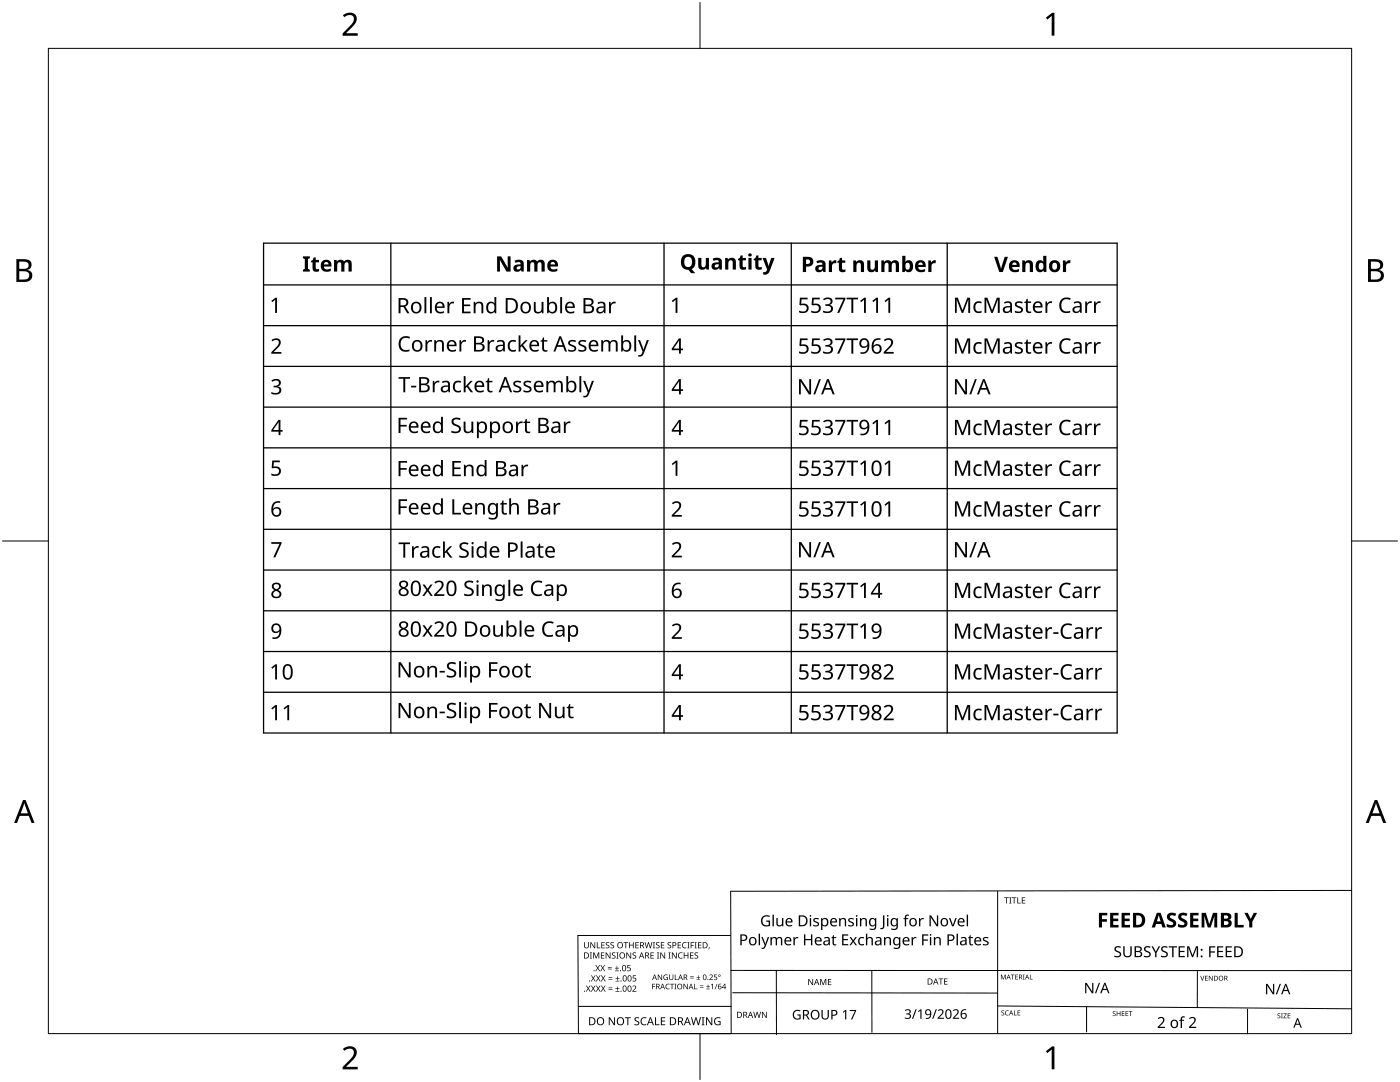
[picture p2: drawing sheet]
<svg xmlns="http://www.w3.org/2000/svg" width="279mm" height="216mm" viewBox="0 0 279 216" stroke-linecap="round" stroke-linejoin="round" font-family="sans-serif">
<g fill="#000">
<path d="M60.5 51.2h1.3v.3l-.3 .2v2l.3 .1v.4h-1.3v-.4l.3-.1v-2l-.3-.2zM62.6 51.4h.4v.5h.7v.4h-.7v1.3l.3 .1h.4v.4l-.1 .1a.78 .78 0 0 1-1.2-.7v-1.2h-.3v-.2l.3-.2zM66.7 51.9h.4l.1 .3a.96 .96 0 0 1 1.5 0 .82 .82 0 0 1 .9-.3 .82 .82 0 0 1 .6 .8v1.5h-.6l-.1-1.5a.41 .41 0 0 0-.4-.4 .41 .41 0 0 0-.4 .6v1.3h-.6v-1.5a.42 .42 0 0 0-.5-.4 .42 .42 0 0 0-.3 .6v1.3h-.6zM99.2 51.2h.8l1.3 2.2v-2.2h.6v3h-.8l-1.3-2.3v2.3h-.6zM105.2 51.9h.5l.1 .3a.96 .96 0 0 1 1.4 0 .82 .82 0 0 1 1-.3 .82 .82 0 0 1 .5 .8v1.5h-.6v-1.5a.41 .41 0 0 0-.5-.4 .41 .41 0 0 0-.3 .6v1.3h-.7v-1.5a.42 .42 0 0 0-.5-.4 .42 .42 0 0 0-.3 .6v1.3h-.6zM139.3 51.5h.7v1.3a.45 .45 0 0 0 .5 .5 .45 .45 0 0 0 .3-.5l.1-1.3h.6v2.3h-.5l-.1-.3a.88 .88 0 0 1-.9 .3 .88 .88 0 0 1-.7-.8zM144.7 51.5h.5l.1 .3a.88 .88 0 0 1 1-.3 .88 .88 0 0 1 .6 .8v1.5h-.7v-1.4a.45 .45 0 0 0-.5-.5 .45 .45 0 0 0-.3 .6v1.3h-.7zM147.8 51h.4v.5h.7v.4h-.7v1.3l.3 .1h.4v.4l-.1 .1a.78 .78 0 0 1-1.2-.7v-1.2h-.3v-.2l.3-.2zM149.4 51.5h.6v2.3h-.6zM151 51h.4v.5h.6v.4h-.6v1.2a.39 .39 0 0 0 .2 .3 .39 .39 0 0 0 .4-.1v.4l-.1 .1a.78 .78 0 0 1-1.2-.7v-1.2h-.3v-.2l.4-.2zM152.2 51.5h.7l.5 1.7 .5-1.7h.7l-1 2.6a1.03 1.03 0 0 1-1.3 .7v-.5l.5-.1 .3-.4zM165.4 52h.5l.1 .3 .4-.3 .5-.1v.6a.61 .61 0 0 0-.9 .6v1.2h-.6z"/>
<path d="M167.6 51.5h.4v.5h.7v.4h-.7l.1 1.3 .2 .1 .4-.1v.5l-.1 .1a.78 .78 0 0 1-1.2-.7v-1.2h-.3v-.2l.4-.2zM170.3 52h.5l.1 .3a.88 .88 0 0 1 .9-.3 .88 .88 0 0 1 .6 .8v1.5h-.6v-1.4a.45 .45 0 0 0-.5-.5 .45 .45 0 0 0-.4 .6v1.3h-.6zM173.1 52h.6v1.3a.45 .45 0 0 0 .5 .5 .45 .45 0 0 0 .4-.6v-1.2h.6v2.3h-.5l-.1-.3a.88 .88 0 0 1-.9 .3 .88 .88 0 0 1-.6-.8zM175.9 52h.5l.1 .3a.97 .97 0 0 1 1.4 0 .82 .82 0 0 1 1-.3 .82 .82 0 0 1 .5 .8v1.5h-.6v-1.5a.41 .41 0 0 0-.5-.4 .41 .41 0 0 0-.3 .5v1.4h-.7v-1.5a.42 .42 0 0 0-.5-.4 .42 .42 0 0 0-.3 .6v1.3h-.6zM185.3 52h.4l.2 .3 .4-.3 .5-.1-.1 .6a.61 .61 0 0 0-.8 .6v1.2h-.6zM198.4 51.2h.6l.8 2.5 .7-2.5h.7l-1.1 3.1h-.7zM204 52h.5l.1 .3a.88 .88 0 0 1 .9-.3 .88 .88 0 0 1 .7 .8v1.5h-.7v-1.4a.45 .45 0 0 0-.5-.5 .45 .45 0 0 0-.4 .6v1.3h-.6zM211.8 59.8a1.7 1.7 0 0 1 1.9-.3l-.2 .4a1.19 1.19 0 0 0-1.4 .1 1.19 1.19 0 0 0-.2 1.4 1.15 1.15 0 0 0 1.7 .6v.4a1.56 1.56 0 0 1-1.9-.4 1.56 1.56 0 0 1-.1-1.9zM212.1 52h.5l.1 .3 .4-.3 .5-.1v.6a.61 .61 0 0 0-.8 .6v1.2h-.7zM54.1 60l.9-.6h.3v3h-.4v-2.6l-.6 .5zM54.2 75.9a1.09 1.09 0 0 1 1-.3 1.09 1.09 0 0 1 .9 .8 .74 .74 0 0 1-.7 .7 .81 .81 0 0 1 .8 .9 .81 .81 0 0 1-1 .7l-1.1-.1v-.4a1.08 1.08 0 0 0 1.6-.2 .62 .62 0 0 0-.8-.7h-.3v-.3a.7 .7 0 0 0 .8-.1 .7 .7 0 0 0 .2-.7 .89 .89 0 0 0-1.2 0zM54.2 67.9a1.01 1.01 0 0 1 1.1-.4 1.01 1.01 0 0 1 .7 1l-.3 .6-1.1 1.1h1.6v.4h-2.1v-.3l1.1-1.1a.72 .72 0 0 0 .5-.7 .72 .72 0 0 0-.5-.7l-.8 .3z"/>
<path d="M79.5 75.2h2.3v.4h-.9v2.7h-.4v-2.7h-1zM79.9 67.5a1.69 1.69 0 0 1 1.9-.3l-.1 .4a1.19 1.19 0 0 0-1.5 .1 1.19 1.19 0 0 0-.2 1.5 1.15 1.15 0 0 0 1.7 .5v.4a1.56 1.56 0 0 1-1.9-.4 1.56 1.56 0 0 1-.1-1.9zM82 77h1.1v.3h-1.1zM84.9 67.9h.3l.1 .4 .4-.4h.5v.3h-.4a.73 .73 0 0 0-.5 .7v1.2h-.4zM86.4 76h.3v.4l.4-.4h.6l-.1 .3h-.4a.73 .73 0 0 0-.5 .8v1.2h-.3zM86.7 67.9h.3v.3a.87 .87 0 0 1 1-.3 .87 .87 0 0 1 .6 .8v1.4h-.4v-1.4a.61 .61 0 0 0-.7-.6 .61 .61 0 0 0-.5 .9v1.1h-.3zM89.3 60.2h.3l.1 .4 .4-.3 .5-.1v.4h-.4a.73 .73 0 0 0-.5 .7v1.2h-.4zM90.7 76.3l.4-.3h.5l.4 .1-.1 .3a.83 .83 0 0 0-1.1 .7 .83 .83 0 0 0 1.1 .8h.1v.3l-.6 .1a1.22 1.22 0 0 1-1-.8 1.22 1.22 0 0 1 .3-1.2zM91.7 67.9h.3l.1 .4 .4-.4h.5v.3h-.4a.73 .73 0 0 0-.5 .7v1.2h-.4zM92.5 75h.4v2.1l1-1.1h.5l-1 1 1 1.3h-.4l-.8-1.1-.3 .2v.9h-.4zM92.2 59.5h1.7v.3h-1.3v1h1.2v.3h-1.2v1.1h1.3v.3h-1.7zM94.5 60.2h.3l.1 .3a.87 .87 0 0 1 .9-.3 .87 .87 0 0 1 .7 .8v1.5h-.4v-1.4a.61 .61 0 0 0-.8-.6 .61 .61 0 0 0-.4 .8v1.2h-.4z"/>
<path d="M97.4 75.5h.2v.5h.7v.3h-.7v1.3l.2 .4h.5v.3a.69 .69 0 0 1-1.1-.7v-1.3h-.3v-.2l.3-.1zM97.3 67.9h.3l.1 .4 .4-.4h.5v.3h-.4a.73 .73 0 0 0-.5 .7v1.2h-.4zM101.7 68.1l.9-.3 .4 .1-.1 .4a.83 .83 0 0 0-1.2 .7 .83 .83 0 0 0 1.1 .8l.2-.1v.4h-.2a1.14 1.14 0 0 1-1.3-.3 1.14 1.14 0 0 1-.1-1.3zM103.5 66.9h.4v2.1l1-1.1h.4l-.9 .9 1 1.3h-.5l-.8-1-.2 .2v.8h-.4zM102.6 76.2a1.34 1.34 0 0 1 1.4-.1l-.1 .3-.5-.1a.37 .37 0 0 0-.6 .1 .37 .37 0 0 0 .4 .5l.2 .1a.69 .69 0 0 1 .6 .8 .69 .69 0 0 1-.9 .5l-.7-.1v-.4l.8 .2 .4-.1v-.4l-.5-.3a.68 .68 0 0 1-.5-1zM104.6 76.2a1.34 1.34 0 0 1 1.4-.1l-.1 .3-.5-.1a.37 .37 0 0 0-.6 .1 .37 .37 0 0 0 .4 .5l.2 .1a.69 .69 0 0 1 .7 .8 .69 .69 0 0 1-.9 .5l-.7-.1v-.4l.7 .2 .5-.1v-.4l-.5-.3a.68 .68 0 0 1-.6-1zM106.5 60.2h.4v1.5a.61 .61 0 0 0 .8 .5 .61 .61 0 0 0 .4-.8v-1.2h.4v2.3h-.3l-.1-.3a.88 .88 0 0 1-1 .3 .88 .88 0 0 1-.6-.8zM108.4 67.3h.2v.6h.6v.3h-.6v1.3l.2 .4 .4-.1v.3a.69 .69 0 0 1-1-.6v-1.3h-.3v-.2l.3-.2zM109 76h.3l.1 .3a.86 .86 0 0 1 1.4 0 .81 .81 0 0 1 .9-.3 .81 .81 0 0 1 .6 .8v1.5h-.4v-1.5a.56 .56 0 0 0-.6-.5 .56 .56 0 0 0-.4 .7v1.3h-.4v-1.5a.57 .57 0 0 0-.7-.5 .57 .57 0 0 0-.4 .8v1.2h-.4zM113.5 68.1a1.34 1.34 0 0 1 1.5-.1l-.2 .3-.4-.2a.37 .37 0 0 0-.6 .2 .37 .37 0 0 0 .4 .5h.1a.69 .69 0 0 1 .7 .8 .69 .69 0 0 1-.9 .6l-.7-.2v-.3l.7 .2 .5-.2v-.3l-.5-.3a.68 .68 0 0 1-.6-1zM116.4 76h.4l.7 1.9 .6-1.9h.4l-.9 2.6a.87 .87 0 0 1-1.2 .7v-.3l.6-.1 .3-.6zM115.5 68.1a1.34 1.34 0 0 1 1.5-.1l-.1 .3-.5-.2a.37 .37 0 0 0-.6 .2 .37 .37 0 0 0 .4 .5h.2a.69 .69 0 0 1 .6 .8 .69 .69 0 0 1-.9 .6l-.7-.2v-.3l.7 .2 .5-.2v-.3l-.5-.3a.68 .68 0 0 1-.6-1z"/>
<path d="M121.5 60.2h.4v.4l.4-.3 .6-.1-.1 .4h-.4a.73 .73 0 0 0-.5 .7v1.2h-.4zM120 67.9h.3l.1 .3a.86 .86 0 0 1 1.4 0 .81 .81 0 0 1 .9-.3 .81 .81 0 0 1 .6 .8v1.4h-.4v-1.4a.56 .56 0 0 0-.7-.6 .56 .56 0 0 0-.4 .8v1.2h-.4v-1.4a.57 .57 0 0 0-.7-.5 .57 .57 0 0 0-.3 .8v1.1h-.4zM127.3 67.9h.4l.7 1.9 .7-1.9h.4l-1 2.6a.87 .87 0 0 1-1.1 .6v-.3h.5l.3-.6zM134.1 60l.8-.6h.3v3h-.4v-2.6l-.5 .5zM159.7 59.4h1.5v.3h-1.2l-.1 .9h.5a.99 .99 0 0 1 1 1.1 .99 .99 0 0 1-1.4 .8l-.5-.2v-.3a.88 .88 0 0 0 .9 .2 .88 .88 0 0 0 .6-.8 .85 .85 0 0 0-1.3-.5l-.2-.1zM159.7 67.5h1.5v.4h-1.2l-.1 .8h.5a.99 .99 0 0 1 1 1.2 .99 .99 0 0 1-1.4 .7l-.5-.2v-.3a.88 .88 0 0 0 .9 .2 .88 .88 0 0 0 .6-.8 .85 .85 0 0 0-1.3-.4l-.2-.1zM159.5 75.7h.4l1.6 2.5v-2.5h.4v3h-.5l-1.6-2.5v2.5h-.3zM162.1 59.4h1.5v.3h-1.2l-.1 .9a1.02 1.02 0 0 1 1.5 .9 1.02 1.02 0 0 1-1.4 1l-.5-.2v-.3a.88 .88 0 0 0 1 .2 .88 .88 0 0 0 .5-.8 .85 .85 0 0 0-1.2-.5l-.2-.1zM162.1 67.5h1.5v.4h-1.2l-.1 .8a1.02 1.02 0 0 1 1.5 .9 1.02 1.02 0 0 1-1.4 1l-.5-.2v-.3a.88 .88 0 0 0 1 .2 .88 .88 0 0 0 .5-.8 .85 .85 0 0 0-1.2-.4l-.2-.1zM163.5 75.7h.3l-1.1 3h-.4zM164.3 59.7a1.09 1.09 0 0 1 1-.4 1.09 1.09 0 0 1 .9 .8 .74 .74 0 0 1-.7 .8 .81 .81 0 0 1 .8 .8 .81 .81 0 0 1-1 .8l-1.1-.2v-.3a1.08 1.08 0 0 0 1.6-.3 .62 .62 0 0 0-.8-.7h-.3v-.3a.7 .7 0 0 0 .8 0 .7 .7 0 0 0 .2-.8 .89 .89 0 0 0-1.2 0zM164.3 67.8a1.09 1.09 0 0 1 1-.4 1.09 1.09 0 0 1 .9 .8 .74 .74 0 0 1-.7 .8 .81 .81 0 0 1 .8 .9 .81 .81 0 0 1-1 .7l-1.1-.2v-.3a1.08 1.08 0 0 0 1.6-.3 .62 .62 0 0 0-.8-.6h-.3v-.4a.7 .7 0 0 0 .8 0 .7 .7 0 0 0 .2-.7 .89 .89 0 0 0-1.2 0z"/>
<path d="M166.7 59.4h2v.3l-1.2 2.7h-.4l1.2-2.7h-1.6zM166.7 67.5h2v.3l-1.2 2.8h-.4l1.2-2.7h-1.6zM169 59.4h2.2v.3h-.9v2.7h-.4v-2.7h-.9zM169 67.5h2.2v.4h-.9v2.7h-.4v-2.7h-.9zM171.7 60l.8-.6h.3v3h-.4v-2.6l-.5 .5zM174.1 60l.8-.6h.3v3h-.3v-2.6l-.6 .5zM176.5 60l.8-.6h.4v3h-.4v-2.6l-.6 .5zM176.4 67.8a1.01 1.01 0 0 1 1.1-.3 1.01 1.01 0 0 1 .7 1l-.3 .6-1.1 1.1h1.6v.4h-2v-.3l1-1.2a.72 .72 0 0 0 .5-.6 .72 .72 0 0 0-.5-.7l-.8 .3zM190.6 59.4h.5l1 2.5 1-2.5h.5v3h-.4l.1-2.6-1.1 2.6h-.3l-1-2.6v2.6h-.3zM190.6 67.5h.5l1 2.5 1-2.5h.5v3.1h-.4l.1-2.7-1.1 2.7h-.3l-1-2.7v2.7h-.3zM190.6 75.7h.4l1.6 2.5v-2.5h.4v3h-.5l-1.6-2.5v2.5h-.3zM194.6 75.7h.3l-1.1 3h-.4z"/>
<path d="M194.6 60.4l.5-.3h.6l.2 .1-.1 .3a.83 .83 0 0 0-1.2 .8 .83 .83 0 0 0 1.1 .8l.2-.1v.4l-.6 .1a1.22 1.22 0 0 1-1-.9 1.22 1.22 0 0 1 .3-1.2zM194.6 68.5l.5-.2h.6l.2 .1-.1 .3a.83 .83 0 0 0-1.2 .7 .83 .83 0 0 0 1.1 .8l.2-.1v.4l-.6 .1a1.22 1.22 0 0 1-1-.8 1.22 1.22 0 0 1 .3-1.3zM196.5 59.4h.5l1 2.5 1-2.5h.5v3h-.4l.1-2.6-1.1 2.6h-.3l-1-2.6v2.6h-.3zM196.5 67.5h.5l1 2.5 1-2.5h.5v3.1h-.4l.1-2.7-1.1 2.7h-.3l-1-2.7v2.7h-.3zM202.7 60.4a1.34 1.34 0 0 1 1.4-.1l-.1 .3-.5-.2a.37 .37 0 0 0-.6 .2 .37 .37 0 0 0 .4 .5h.2a.82 .82 0 0 1 .7 .7 1.04 1.04 0 0 1-1.7 .5v-.3l.8 .2 .4-.2v-.3l-.5-.3a.68 .68 0 0 1-.5-1zM202.7 68.5a1.34 1.34 0 0 1 1.4-.1l-.1 .3-.5-.1a.37 .37 0 0 0-.6 .1 .37 .37 0 0 0 .4 .5l.2 .1a.82 .82 0 0 1 .7 .6 1.04 1.04 0 0 1-1.7 .6v-.4l.8 .2 .4-.1v-.4l-.5-.3a.68 .68 0 0 1-.5-1zM204.9 59.6h.2v.6h.7v.2h-.7v1.4l.2 .3h.5v.3a.69 .69 0 0 1-1.1-.6v-1.4h-.3v-.1l.3-.2zM204.9 67.8h.2v.5h.7v.3h-.7v1.3l.2 .4h.5v.2a.69 .69 0 0 1-1.1-.6v-1.3h-.3v-.2l.3-.2zM208.6 60.2h.4v.4l.4-.4 .6-.1-.1 .4h-.4a.73 .73 0 0 0-.5 .7v1.2h-.4zM208.6 68.3h.4v.4l.4-.4h.6l-.1 .3h-.4a.73 .73 0 0 0-.5 .7v1.3h-.4zM211.8 67.9a1.7 1.7 0 0 1 1.9-.2l-.2 .3a1.19 1.19 0 0 0-1.4 .1 1.19 1.19 0 0 0-.2 1.5 1.15 1.15 0 0 0 1.7 .5v.4a1.56 1.56 0 0 1-1.9-.4 1.56 1.56 0 0 1-.1-1.9zM216.6 60.2h.3v.4l.4-.4 .6-.1v.4h-.5a.73 .73 0 0 0-.5 .7v1.2h-.3z"/>
<path d="M216.6 68.3h.3v.4l.4-.4h.6v.3h-.5a.73 .73 0 0 0-.5 .7v1.3h-.3zM218.3 60.2h.3l.1 .4 .4-.4 .6-.1-.1 .4h-.4a.73 .73 0 0 0-.5 .7v1.2h-.4zM218.3 68.3h.3l.1 .4 .4-.4h.6l-.1 .3h-.4a.73 .73 0 0 0-.5 .7v1.3h-.4zM54.3 91.9h1.6v.3h-1.2l-.1 .9h.4a.99 .99 0 0 1 1.1 1.1 .99 .99 0 0 1-1.4 .8l-.6-.2v-.3a.88 .88 0 0 0 1 .2 .88 .88 0 0 0 .6-.8 .85 .85 0 0 0-1.3-.5l-.2-.1zM79.5 83.4h1.7v.3h-1.3v1.1h1.3v.3h-1.3v1.3h-.4zM79.5 92h1.7v.3h-1.3v1.1h1.3v.3h-1.3v1.3h-.4zM90.3 92h1.7v.3h-1.3v1h1.2v.3h-1.2v1.1h1.3v.3h-1.7zM90.3 83.6a1.43 1.43 0 0 1 1.6-.1l-.1 .3h-.2a.64 .64 0 0 0-.7-.2 .64 .64 0 0 0-.4 .6l.2 .3 .6 .3a.85 .85 0 0 1 .7 .8 1.24 1.24 0 0 1-1.9 .7v-.4a1.08 1.08 0 0 0 1.5-.2 1.08 1.08 0 0 0-1.1-.9 .8 .8 0 0 1-.2-1.2zM92.5 84.1h.4v1.5a.61 .61 0 0 0 .8 .5 .61 .61 0 0 0 .4-.8v-1.2h.4v2.3h-.3l-.1-.3a.88 .88 0 0 1-1 .3 .88 .88 0 0 1-.6-.8zM92.6 92.7h.3v.4a.87 .87 0 0 1 1-.4 .87 .87 0 0 1 .6 .8v1.5h-.4v-1.4a.61 .61 0 0 0-.7-.6 .61 .61 0 0 0-.4 .8v1.2h-.4zM103 84.1h.3l.1 .4 .4-.4h.5v.4l-.5-.1a.73 .73 0 0 0-.4 .8v1.2h-.4zM104.1 92.7h.3v.5l.4-.4 .6-.1v.4h-.5a.73 .73 0 0 0-.4 .7v1.2h-.4z"/>
<path d="M104.9 83.6h.2v.5h.7v.3h-.7v1.3l.3 .4h.4v.3a.69 .69 0 0 1-1-.7v-1.3h-.4v-.2l.4-.1zM112.5 84.1h.3l.1 .4 .4-.4h.6l-.1 .4-.4-.1a.73 .73 0 0 0-.5 .8v1.2h-.4zM134.1 92.6l.8-.7h.3v3.1h-.4v-2.7l-.5 .5zM159.7 83.8h1.5v.3h-1.2l-.1 .9h.5a.99 .99 0 0 1 1 1.1 .99 .99 0 0 1-1.4 .8l-.5-.2v-.4a.88 .88 0 0 0 .9 .3 .88 .88 0 0 0 .6-.9 .85 .85 0 0 0-1.3-.4l-.2-.1zM159.7 91.9h1.5v.4h-1.2l-.1 .8h.5a.99 .99 0 0 1 1 1.2 .99 .99 0 0 1-1.4 .7l-.5-.2v-.3a.88 .88 0 0 0 .9 .2 .88 .88 0 0 0 .6-.8 .85 .85 0 0 0-1.3-.4l-.2-.2zM162.1 83.8h1.5v.3h-1.2l-.1 .9a1.02 1.02 0 0 1 1.5 .8 1.02 1.02 0 0 1-1.4 1.1l-.5-.2v-.4a.88 .88 0 0 0 1 .3 .88 .88 0 0 0 .5-.9 .85 .85 0 0 0-1.2-.4l-.2-.1zM162.1 91.9h1.5v.4h-1.2l-.1 .8a1.02 1.02 0 0 1 1.5 .9 1.02 1.02 0 0 1-1.4 1l-.5-.2v-.3a.88 .88 0 0 0 1 .2 .88 .88 0 0 0 .5-.8 .85 .85 0 0 0-1.2-.4l-.2-.2zM164.3 84.1a1.09 1.09 0 0 1 1-.4 1.09 1.09 0 0 1 .9 .8 .74 .74 0 0 1-.7 .7 .81 .81 0 0 1 .8 .9 .81 .81 0 0 1-1 .7l-1.1-.1v-.4a1.08 1.08 0 0 0 1.6-.2 .62 .62 0 0 0-.8-.7h-.3v-.3a.7 .7 0 0 0 .8-.1 .7 .7 0 0 0 .2-.7 .89 .89 0 0 0-1.2 0zM164.3 92.2a1.09 1.09 0 0 1 1-.4 1.09 1.09 0 0 1 .9 .8 .74 .74 0 0 1-.7 .8 .81 .81 0 0 1 .8 .9 .81 .81 0 0 1-1 .7l-1.1-.2v-.3a1.08 1.08 0 0 0 1.6-.3 .62 .62 0 0 0-.8-.7h-.3v-.3a.7 .7 0 0 0 .8 0 .7 .7 0 0 0 .2-.7 .89 .89 0 0 0-1.2-.1zM166.7 83.8h2v.3l-1.2 2.7h-.4l1.2-2.7h-1.6zM166.7 91.9h2v.3l-1.2 2.7h-.4l1.2-2.6h-1.6zM169 83.8h2.2v.3h-.9v2.7h-.4v-2.7h-.9z"/>
<path d="M169 91.9h2.2v.3h-.9v2.7h-.4v-2.7h-.9zM171.7 92.6l.8-.7h.3v3h-.4v-2.6l-.5 .5zM174.1 84.4l.8-.6h.3v3h-.3v-2.6l-.6 .5zM176.5 84.4l.8-.6h.4v3h-.4v-2.6l-.6 .5zM176.5 92.6l.8-.7h.4v3h-.4v-2.6l-.6 .5zM190.6 83.8h.5l1 2.5 1-2.5h.5v3h-.4l.1-2.6-1.1 2.6h-.3l-1-2.6v2.6h-.3zM190.6 91.9h.5l1 2.5 1-2.5h.5v3h-.4l.1-2.6-1.1 2.6h-.3l-1-2.6v2.6h-.3zM194.6 84.7l.5-.2h.6l.2 .1-.1 .3a.83 .83 0 0 0-1.2 .7 .83 .83 0 0 0 1.1 .9l.2-.1v.3l-.6 .2a1.22 1.22 0 0 1-1-.9 1.22 1.22 0 0 1 .3-1.3zM194.6 92.9l.5-.3 .6 .1h.2l-.1 .4a.83 .83 0 0 0-1.2 .7 .83 .83 0 0 0 1.1 .8l.2-.1v.4l-.6 .1a1.22 1.22 0 0 1-1-.8 1.22 1.22 0 0 1 .3-1.3zM196.5 83.8h.5l1 2.5 1-2.5h.5v3h-.4l.1-2.6-1.1 2.6h-.3l-1-2.6v2.6h-.3zM196.5 91.9h.5l1 2.5 1-2.5h.5v3h-.4l.1-2.6-1.1 2.6h-.3l-1-2.6v2.6h-.3zM202.7 84.7a1.34 1.34 0 0 1 1.4 0l-.1 .2-.5-.1a.37 .37 0 0 0-.6 .2 .37 .37 0 0 0 .4 .4l.2 .1a.82 .82 0 0 1 .7 .7 1.04 1.04 0 0 1-1.7 .5v-.3l.8 .2 .4-.2v-.4l-.5-.2a.68 .68 0 0 1-.5-1.1z"/>
<path d="M202.7 92.9a1.34 1.34 0 0 1 1.4-.1l-.1 .3-.5-.2a.37 .37 0 0 0-.6 .2 .37 .37 0 0 0 .4 .5h.2a.82 .82 0 0 1 .7 .7 1.04 1.04 0 0 1-1.7 .5v-.3l.8 .2 .4-.2v-.3l-.5-.3a.68 .68 0 0 1-.5-1zM204.9 84h.2v.5h.7v.3h-.7v1.3l.2 .4h.5v.3a.69 .69 0 0 1-1.1-.6v-1.4h-.3v-.1l.3-.2zM204.9 92.1h.2v.6h.7v.3h-.7v1.3l.2 .4 .5-.1v.3a.69 .69 0 0 1-1.1-.6v-1.3h-.3v-.2l.3-.2zM208.6 84.5h.4v.5l.4-.4 .6-.1-.1 .4h-.4a.73 .73 0 0 0-.5 .7v1.2h-.4zM208.6 92.7h.4v.4l.4-.4h.6l-.1 .3h-.4a.73 .73 0 0 0-.5 .7v1.2h-.4zM211.8 84.2a1.7 1.7 0 0 1 1.9-.3l-.2 .3a1.19 1.19 0 0 0-1.4 .2 1.19 1.19 0 0 0-.2 1.4 1.15 1.15 0 0 0 1.7 .6v.3a1.56 1.56 0 0 1-1.9-.3 1.56 1.56 0 0 1-.1-1.9zM211.8 92.3a1.7 1.7 0 0 1 1.9-.3l-.2 .4a1.19 1.19 0 0 0-1.4 .1 1.19 1.19 0 0 0-.2 1.4 1.15 1.15 0 0 0 1.7 .6v.4a1.56 1.56 0 0 1-1.9-.4 1.56 1.56 0 0 1-.1-1.9zM216.6 84.5h.3v.5l.4-.4 .6-.1v.4h-.5a.73 .73 0 0 0-.5 .7v1.2h-.3zM216.6 92.7h.3v.4l.4-.4h.6v.3h-.5a.73 .73 0 0 0-.5 .7v1.2h-.3zM218.3 84.5h.3l.1 .5 .4-.4 .6-.1-.1 .4h-.4a.73 .73 0 0 0-.5 .7v1.2h-.4zM218.3 92.7h.3l.1 .4 .4-.4h.6l-.1 .3h-.4a.73 .73 0 0 0-.5 .7v1.2h-.4zM54.1 108.2h2.1v.3l-1.3 2.7h-.4l1.3-2.7h-1.7z"/>
<path d="M79.5 99.6h1.7v.4h-1.3v1h1.3v.4h-1.3v1.3h-.4zM79.5 108.2h2.3v.4h-.9v2.7h-.4v-2.7h-1zM82.2 109h.3l.1 .4 .4-.4h.6l-.1 .3h-.4a.73 .73 0 0 0-.5 .8v1.2h-.4zM84.3 116.6h.4l.6 .9 .6-.9h.4l-.8 1.2 .9 1.1h-.5l-.6-.9-.6 .9h-.4l.8-1.1zM86.5 109.3l.5-.3h.5l.4 .1-.1 .3a.83 .83 0 0 0-1.2 .7 .83 .83 0 0 0 1.1 .8h.2v.3l-.2 .1a1.14 1.14 0 0 1-1.2-.3 1.14 1.14 0 0 1-.2-1.4zM86.7 116.2a1.01 1.01 0 0 1 1.1-.4 1.01 1.01 0 0 1 .7 1l-.3 .6-1.1 1.2h1.6v.3h-2v-.3l1-1.1a.72 .72 0 0 0 .5-.7 .72 .72 0 0 0-.5-.6l-.8 .2zM88.4 108h.4v2.1l1-1.1h.4l-.9 1 1 1.3h-.5l-.8-1.1-.2 .2v.9h-.4zM90.3 99.6h.4v2.7h1.3v.4h-1.7zM91.8 108.5a1.44 1.44 0 0 1 1.7-.1l-.1 .3-.2-.1a.64 .64 0 0 0-.7-.1 .64 .64 0 0 0-.4 .6l.2 .3a1.25 1.25 0 0 1 1.2 1.3 1.31 1.31 0 0 1-1.9 .5v-.4a1.08 1.08 0 0 0 1.6-.2 1.08 1.08 0 0 0-1.1-.9 .8 .8 0 0 1-.3-1.2zM92.8 116.2a1.43 1.43 0 0 1 1.7-.2l-.1 .3h-.2a.64 .64 0 0 0-.7-.2 .64 .64 0 0 0-.4 .7l.2 .2 .6 .3a.85 .85 0 0 1 .7 .8 1.24 1.24 0 0 1-2 .7v-.4a1.08 1.08 0 0 0 1.6-.2 1.08 1.08 0 0 0-1.1-.9 .8 .8 0 0 1-.3-1.1zM94.8 100.4h.3l.1 .3a.87 .87 0 0 1 1-.3 .87 .87 0 0 1 .6 .8v1.5h-.4v-1.5a.61 .61 0 0 0-.8-.5 .61 .61 0 0 0-.4 .8v1.2h-.4zM96.2 116.6h.3l.1 .3a.87 .87 0 0 1 .9-.3 .87 .87 0 0 1 .6 .8v1.5h-.3v-1.4a.61 .61 0 0 0-.8-.6 .61 .61 0 0 0-.4 .8v1.2h-.4z"/>
<path d="M100.3 99.9h.2v.5h.7v.3h-.7v1.3l.2 .4 .5-.1v.3a.69 .69 0 0 1-1.1-.6v-1.3h-.3v-.2l.3-.2zM101.6 99.4h.4v1.3a.87 .87 0 0 1 .9-.3 .87 .87 0 0 1 .6 .8v1.5h-.3v-1.5a.61 .61 0 0 0-.8-.5 .61 .61 0 0 0-.4 .8v1.2h-.4zM106.3 116.3a1.7 1.7 0 0 1 1.9-.3l-.1 .3a1.19 1.19 0 0 0-1.5 .2 1.19 1.19 0 0 0-.2 1.4 1.15 1.15 0 0 0 1.7 .6v.3a1.56 1.56 0 0 1-1.9-.3 1.56 1.56 0 0 1-.1-1.9zM107.6 108.5h.2v.5h.7v.3h-.7v1.3l.2 .4h.5v.3a.69 .69 0 0 1-1.1-.7v-1.3h-.3v-.2l.3-.1zM110.5 100.4h.3l.1 .4 .4-.4h.5v.3h-.4a.73 .73 0 0 0-.5 .7v1.3h-.4zM134.1 100.4a1.01 1.01 0 0 1 1.2-.4 1.01 1.01 0 0 1 .6 1l-.2 .6-1.2 1.2h1.6v.3h-2v-.3l1.1-1.1a.72 .72 0 0 0 .4-.7 .72 .72 0 0 0-.5-.7l-.8 .3zM134.1 108.5a1.01 1.01 0 0 1 1.2-.4 1.01 1.01 0 0 1 .6 1l-.2 .6-1.2 1.2h1.6v.3h-2v-.3l1.1-1.1a.72 .72 0 0 0 .4-.7 .72 .72 0 0 0-.5-.6l-.8 .3zM159.7 100h1.5v.4h-1.2l-.1 .9 .5-.1a.99 .99 0 0 1 1 1.2 .99 .99 0 0 1-1.4 .7l-.5-.1v-.4a.88 .88 0 0 0 .9 .2 .88 .88 0 0 0 .6-.8 .85 .85 0 0 0-1.3-.4l-.2-.1zM159.7 116.3h1.5v.3h-1.2l-.1 .9h.5a.99 .99 0 0 1 1 1.1 .99 .99 0 0 1-1.4 .8l-.5-.2v-.3a.88 .88 0 0 0 .9 .2 .88 .88 0 0 0 .6-.8 .85 .85 0 0 0-1.3-.5l-.2-.1zM159.5 108.2h.4l1.6 2.5v-2.5h.4v3h-.5l-1.6-2.5v2.5h-.3zM162.1 100h1.5v.4h-1.2l-.1 .9a1.02 1.02 0 0 1 1.5 .8 1.02 1.02 0 0 1-1.4 1l-.5-.1v-.4a.88 .88 0 0 0 1 .2 .88 .88 0 0 0 .5-.8 .85 .85 0 0 0-1.2-.4l-.2-.1zM162.1 116.3h1.5v.3h-1.2l-.1 .9a1.02 1.02 0 0 1 1.5 .9 1.02 1.02 0 0 1-1.4 1l-.5-.2v-.3a.88 .88 0 0 0 1 .2 .88 .88 0 0 0 .5-.8 .85 .85 0 0 0-1.2-.5l-.2-.1z"/>
<path d="M163.5 108.2h.3l-1.1 3h-.4zM164.3 100.3a1.09 1.09 0 0 1 1-.3 1.09 1.09 0 0 1 .9 .8 .74 .74 0 0 1-.7 .7 .81 .81 0 0 1 .8 .9 .81 .81 0 0 1-1 .7l-1.1-.1v-.4a1.08 1.08 0 0 0 1.6-.3 .62 .62 0 0 0-.8-.6h-.3v-.3a.7 .7 0 0 0 .8-.1 .7 .7 0 0 0 .2-.7 .89 .89 0 0 0-1.2 0zM164.3 116.6a1.09 1.09 0 0 1 1-.4 1.09 1.09 0 0 1 .9 .8 .74 .74 0 0 1-.7 .7 .81 .81 0 0 1 .8 .9 .81 .81 0 0 1-1 .8l-1.1-.2v-.3a1.08 1.08 0 0 0 1.6-.3 .62 .62 0 0 0-.8-.7h-.3v-.3a.7 .7 0 0 0 .8-.1 .7 .7 0 0 0 .2-.7 .89 .89 0 0 0-1.2 0zM166.7 100h2v.3l-1.2 2.8h-.4l1.2-2.7h-1.6zM166.7 116.3h2v.3l-1.2 2.7h-.4l1.2-2.7h-1.6zM169 100h2.2v.4h-.9v2.7h-.4v-2.7h-.9zM169 116.3h2.2v.3h-.9v2.7h-.4v-2.7h-.9zM171.7 100.7l.8-.7h.3v3.1h-.4v-2.7l-.5 .5zM171.7 116.9l.8-.6h.3v3h-.4v-2.6l-.5 .5zM176.5 100.7l.8-.7h.4v3.1h-.4v-2.7l-.6 .5zM190.6 100h.5l1 2.5 1-2.5h.5v3.1h-.4l.1-2.7-1.1 2.7h-.3l-1-2.7v2.7h-.3zM190.6 116.3h.5l1 2.5 1-2.5h.5v3h-.4l.1-2.6-1.1 2.6h-.3l-1-2.6v2.6h-.3z"/>
<path d="M190.6 108.2h.4l1.6 2.5v-2.5h.4v3h-.5l-1.6-2.5v2.5h-.3zM194.6 108.2h.3l-1.1 3h-.4zM194.6 101l.5-.2h.6l.2 .1-.1 .3a.83 .83 0 0 0-1.2 .7 .83 .83 0 0 0 1.1 .8h.2v.3l-.6 .1a1.22 1.22 0 0 1-1-.8 1.22 1.22 0 0 1 .3-1.3zM194.6 117.2l.5-.2h.6l.2 .1-.1 .3a.83 .83 0 0 0-1.2 .8 .83 .83 0 0 0 1.1 .8l.2-.1v.3l-.6 .2a1.22 1.22 0 0 1-1-.9 1.22 1.22 0 0 1 .3-1.3zM196.5 100h.5l1 2.5 1-2.5h.5v3.1h-.4l.1-2.7-1.1 2.7h-.3l-1-2.7v2.7h-.3zM196.5 116.3h.5l1 2.5 1-2.5h.5v3h-.4l.1-2.6-1.1 2.6h-.3l-1-2.6v2.6h-.3zM202.7 101a1.34 1.34 0 0 1 1.4-.1l-.1 .3-.5-.1a.37 .37 0 0 0-.6 .1 .37 .37 0 0 0 .4 .5l.2 .1a.82 .82 0 0 1 .7 .6 1.04 1.04 0 0 1-1.7 .6v-.4l.8 .2 .4-.1v-.4l-.5-.3a.68 .68 0 0 1-.5-1zM202.7 117.3a1.34 1.34 0 0 1 1.4-.1l-.1 .3-.5-.2a.37 .37 0 0 0-.6 .2 .37 .37 0 0 0 .4 .5h.2a.82 .82 0 0 1 .7 .7 1.04 1.04 0 0 1-1.7 .5v-.3l.8 .2 .4-.2v-.3l-.5-.3a.68 .68 0 0 1-.5-1zM204.9 100.3h.2v.5h.7v.3h-.7v1.3l.2 .4h.5v.2a.69 .69 0 0 1-1.1-.6v-1.3h-.3v-.2l.3-.1zM204.9 116.5h.2v.6h.7v.2h-.7v1.4l.2 .3h.5v.3a.69 .69 0 0 1-1.1-.6v-1.4h-.3v-.1l.3-.2zM208.6 100.8h.4v.4l.4-.4h.6l-.1 .3h-.4a.73 .73 0 0 0-.5 .8v1.2h-.4zM208.6 117.1h.4v.4l.4-.4 .6-.1-.1 .4h-.4a.73 .73 0 0 0-.5 .7v1.2h-.4z"/>
<path d="M211.8 100.4a1.7 1.7 0 0 1 1.9-.2l-.2 .3a1.19 1.19 0 0 0-1.4 .1 1.19 1.19 0 0 0-.2 1.5 1.15 1.15 0 0 0 1.7 .6v.3a1.56 1.56 0 0 1-1.9-.4 1.56 1.56 0 0 1-.1-1.9zM211.8 116.7a1.7 1.7 0 0 1 1.9-.3l-.2 .4a1.19 1.19 0 0 0-1.4 .1 1.19 1.19 0 0 0-.2 1.4 1.15 1.15 0 0 0 1.7 .6v.3a1.56 1.56 0 0 1-1.9-.3 1.56 1.56 0 0 1-.1-1.9zM216.6 100.8h.3v.4l.4-.4h.6v.3h-.5a.73 .73 0 0 0-.5 .8v1.2h-.3zM216.6 117.1h.3v.4l.4-.4 .6-.1v.4h-.5a.73 .73 0 0 0-.5 .7v1.2h-.3zM218.3 100.8h.3l.1 .4 .4-.4h.6l-.1 .3h-.4a.73 .73 0 0 0-.5 .8v1.2h-.4zM218.3 117.1h.3l.1 .4 .4-.4 .6-.1-.1 .4h-.4a.73 .73 0 0 0-.5 .7v1.2h-.4zM54.1 133.2l.9-.6h.3v3h-.4v-2.7l-.6 .5zM79.5 132.1h.5l1.6 2.5v-2.5h.4v3.1h-.5l-1.6-2.5v2.5h-.4zM84.3 124.8h.4l.6 .8 .6-.8h.4l-.8 1.1 .9 1.1h-.5l-.6-.9-.6 .9h-.4l.8-1.1zM85.3 132.9h.3l.1 .3a.87 .87 0 0 1 .9-.3 .87 .87 0 0 1 .6 .8v1.5h-.3v-1.5a.61 .61 0 0 0-.8-.5 .61 .61 0 0 0-.4 .8v1.2h-.4zM87.7 133.9h1.1v.3h-1.1zM86.7 124.3a1.01 1.01 0 0 1 1.1-.3 1.01 1.01 0 0 1 .7 1l-.3 .5-1.1 1.2h1.6v.3h-2v-.3l1-1.1a.72 .72 0 0 0 .5-.6 .72 .72 0 0 0-.5-.7l-.8 .3z"/>
<path d="M89.3 132.4a1.43 1.43 0 0 1 1.7-.1l-.1 .3-.2-.1a.64 .64 0 0 0-.7-.1 .64 .64 0 0 0-.4 .6l.2 .3 .6 .2a.85 .85 0 0 1 .7 .9 1.24 1.24 0 0 1-2 .7v-.4a1.08 1.08 0 0 0 1.6-.2 1.08 1.08 0 0 0-1.1-.9 .8 .8 0 0 1-.3-1.2zM97.6 132.1h1.7v.4h-1.3v1h1.2v.4h-1.2v1.3h-.4zM98.4 124.8h.4v1.4a.61 .61 0 0 0 .8 .6 .61 .61 0 0 0 .4-.8v-1.2h.4v2.2h-.3l-.1-.3a.88 .88 0 0 1-1 .3 .88 .88 0 0 1-.6-.7zM105.1 132.4h.2v.5h.7v.3h-.7v1.3l.2 .4h.5v.2a.69 .69 0 0 1-1.1-.6v-1.3h-.3v-.2l.3-.1zM108.6 124.4a1.69 1.69 0 0 1 1.9-.3l-.2 .4a1.19 1.19 0 0 0-1.4 .1 1.19 1.19 0 0 0-.2 1.4 1.15 1.15 0 0 0 1.7 .6v.4a1.56 1.56 0 0 1-1.9-.4 1.56 1.56 0 0 1-.1-1.9zM134.1 124.8a1.01 1.01 0 0 1 1.2-.4 1.01 1.01 0 0 1 .6 1l-.2 .6-1.2 1.1h1.6v.4h-2v-.3l1.1-1.1a.72 .72 0 0 0 .4-.7 .72 .72 0 0 0-.5-.7l-.8 .3zM159.7 124.4h1.5v.4h-1.2l-.1 .8h.5a.99 .99 0 0 1 1 1.2 .99 .99 0 0 1-1.4 .7l-.5-.2v-.3a.88 .88 0 0 0 .9 .2 .88 .88 0 0 0 .6-.8 .85 .85 0 0 0-1.3-.4l-.2-.1zM159.7 132.6h1.5v.3h-1.2l-.1 .9 .5-.1a.99 .99 0 0 1 1 1.2 .99 .99 0 0 1-1.4 .7l-.5-.1v-.4a.88 .88 0 0 0 .9 .2 .88 .88 0 0 0 .6-.8 .85 .85 0 0 0-1.3-.4l-.2-.1zM162.1 124.4h1.5v.4h-1.2l-.1 .8a1.02 1.02 0 0 1 1.5 .9 1.02 1.02 0 0 1-1.4 1l-.5-.2v-.3a.88 .88 0 0 0 1 .2 .88 .88 0 0 0 .5-.8 .85 .85 0 0 0-1.2-.4l-.2-.1zM162.1 132.6h1.5v.3h-1.2l-.1 .9a1.02 1.02 0 0 1 1.5 .8 1.02 1.02 0 0 1-1.4 1l-.5-.1v-.4a.88 .88 0 0 0 1 .2 .88 .88 0 0 0 .5-.8 .85 .85 0 0 0-1.2-.4l-.2-.1zM164.3 124.7a1.09 1.09 0 0 1 1-.4 1.09 1.09 0 0 1 .9 .8 .74 .74 0 0 1-.7 .8 .81 .81 0 0 1 .8 .9 .81 .81 0 0 1-1 .7l-1.1-.2v-.3a1.08 1.08 0 0 0 1.6-.3 .62 .62 0 0 0-.8-.6h-.3v-.4a.7 .7 0 0 0 .8 0 .7 .7 0 0 0 .2-.7 .89 .89 0 0 0-1.2 0zM164.3 132.8a1.09 1.09 0 0 1 1-.3 1.09 1.09 0 0 1 .9 .8 .74 .74 0 0 1-.7 .7 .81 .81 0 0 1 .8 .9 .81 .81 0 0 1-1 .7l-1.1-.1v-.4a1.08 1.08 0 0 0 1.6-.2 .62 .62 0 0 0-.8-.7h-.3v-.3a.7 .7 0 0 0 .8-.1 .7 .7 0 0 0 .2-.7 .89 .89 0 0 0-1.2 0z"/>
<path d="M166.7 124.4h2v.3l-1.2 2.8h-.4l1.2-2.7h-1.6zM166.7 132.6h2v.2l-1.2 2.8h-.4l1.2-2.7h-1.6zM169 124.4h2.2v.4h-.9v2.7h-.4v-2.7h-.9zM169 132.6h2.2v.3h-.9v2.7h-.4v-2.7h-.9zM171.7 125.1l.8-.7h.3v3.1h-.4v-2.7l-.5 .5zM176.4 132.9a1.01 1.01 0 0 1 1.1-.4 1.01 1.01 0 0 1 .7 1l-.3 .6-1.1 1.1h1.6v.4h-2v-.3l1-1.1a.72 .72 0 0 0 .5-.7 .72 .72 0 0 0-.5-.7l-.8 .3zM190.6 124.4h.5l1 2.5 1-2.5h.5v3.1h-.4l.1-2.7-1.1 2.7h-.3l-1-2.7v2.7h-.3zM190.6 132.6h.5l1 2.4 1-2.4h.5v3h-.4l.1-2.7-1.1 2.7h-.3l-1-2.7v2.7h-.3zM194.6 125.4l.5-.2h.6l.2 .1-.1 .3a.83 .83 0 0 0-1.2 .7 .83 .83 0 0 0 1.1 .8l.2-.1v.4l-.6 .1a1.22 1.22 0 0 1-1-.8 1.22 1.22 0 0 1 .3-1.3zM194.5 133.6l.5-.3h.5l.4 .1-.1 .3a.83 .83 0 0 0-1.2 .7 .83 .83 0 0 0 1.1 .8h.2v.3l-.6 .1a1.22 1.22 0 0 1-1-.8 1.22 1.22 0 0 1 .2-1.2zM196.5 124.4h.5l1 2.5 1-2.5h.5v3.1h-.4l.1-2.7-1.1 2.7h-.3l-1-2.7v2.7h-.3zM196.5 132.6h.5l1 2.4 1-2.4h.5v3h-.4l.1-2.7-1.1 2.7h-.3l-1-2.7v2.7h-.3z"/>
<path d="M202.7 125.4a1.34 1.34 0 0 1 1.4-.1l-.1 .3-.5-.1a.37 .37 0 0 0-.6 .1 .37 .37 0 0 0 .4 .5l.2 .1a.82 .82 0 0 1 .7 .6 1.04 1.04 0 0 1-1.7 .6v-.4l.8 .2 .4-.1v-.4l-.5-.3a.68 .68 0 0 1-.5-1zM202.7 133.5a1.34 1.34 0 0 1 1.4-.1l-.1 .3-.5-.1a.37 .37 0 0 0-.6 .1 .37 .37 0 0 0 .4 .5l.2 .1a.69 .69 0 0 1 .6 .8 .69 .69 0 0 1-.9 .5l-.7-.1v-.4l.8 .2 .4-.1v-.4l-.5-.3a.68 .68 0 0 1-.5-1zM204.9 124.7h.2v.5h.7v.3h-.7v1.3l.2 .4 .5-.1v.3a.69 .69 0 0 1-1.1-.6v-1.3h-.3v-.2l.3-.2zM204.9 132.8h.2v.5h.7v.3h-.7v1.3l.2 .4h.5v.3a.69 .69 0 0 1-1.1-.7v-1.3h-.3v-.2l.3-.1zM208.6 125.2h.4v.4l.4-.4h.6l-.1 .3h-.4a.73 .73 0 0 0-.5 .7v1.3h-.4zM208.6 133.3h.4v.4l.4-.4h.6l-.1 .3h-.4a.73 .73 0 0 0-.5 .8v1.2h-.4zM210.2 126.2h1v.3h-1zM210.2 134.3h1v.3h-1zM212 124.8a1.7 1.7 0 0 1 2-.2l-.2 .3a1.19 1.19 0 0 0-1.4 .1 1.19 1.19 0 0 0-.3 1.5 1.15 1.15 0 0 0 1.7 .5v.4a1.56 1.56 0 0 1-1.8-.4 1.56 1.56 0 0 1-.2-1.9zM212 132.9a1.7 1.7 0 0 1 2-.2l-.2 .3a1.19 1.19 0 0 0-1.4 .1 1.19 1.19 0 0 0-.3 1.5 1.15 1.15 0 0 0 1.7 .6v.3a1.56 1.56 0 0 1-1.8-.3 1.56 1.56 0 0 1-.2-2zM216.8 125.2h.3l.1 .4 .4-.4h.6l-.1 .3h-.4a.73 .73 0 0 0-.5 .7v1.3h-.4zM216.8 133.3h.3l.1 .4 .4-.4h.6l-.1 .3h-.4a.73 .73 0 0 0-.5 .8v1.2h-.4z"/>
<path d="M218.6 125.2h.3l.1 .4 .4-.4h.5v.3h-.4a.73 .73 0 0 0-.5 .7v1.3h-.4zM218.6 133.3h.3l.1 .4 .4-.4h.5v.3h-.4a.73 .73 0 0 0-.5 .8v1.2h-.4zM54.1 141.3l.9-.6h.3v3h-.4v-2.6l-.6 .5zM56.6 141.3l.8-.6h.3v3h-.4l.1-2.6-.6 .5zM79.5 140.3h.5l1.6 2.5v-2.5h.4v3h-.5l-1.6-2.5v2.5h-.4zM85.3 141h.3l.1 .3a.87 .87 0 0 1 .9-.3 .87 .87 0 0 1 .6 .8v1.5h-.3v-1.5a.61 .61 0 0 0-.8-.5 .61 .61 0 0 0-.4 .8v1.2h-.4zM87.7 142h1.1v.3h-1.1zM89.3 140.5a1.43 1.43 0 0 1 1.7-.1l-.1 .3-.2-.1a.64 .64 0 0 0-.7-.1 .64 .64 0 0 0-.4 .6l.2 .3 .6 .3a.85 .85 0 0 1 .7 .8 1.24 1.24 0 0 1-2 .7v-.4a1.08 1.08 0 0 0 1.6-.2 1.08 1.08 0 0 0-1.1-.9 .8 .8 0 0 1-.3-1.2zM97.6 140.3h1.7v.3h-1.3v1.1h1.2v.3h-1.2v1.3h-.4zM105.1 140.5h.2v.5h.7v.3h-.7v1.3l.2 .4h.5v.3a.69 .69 0 0 1-1.1-.7v-1.3h-.3v-.2l.3-.1zM107.6 140.3h.4l1.6 2.5v-2.5h.4v3h-.5l-1.6-2.5v2.5h-.3zM110.7 141h.4v1.5a.61 .61 0 0 0 .8 .5 .61 .61 0 0 0 .4-.8v-1.2h.4v2.3h-.3l-.1-.3a.88 .88 0 0 1-.9 .3 .88 .88 0 0 1-.7-.8z"/>
<path d="M113.6 140.5h.2v.5h.7v.3h-.7v1.3l.2 .4h.5v.3a.69 .69 0 0 1-1.1-.7v-1.3h-.3v-.2l.3-.1zM159.7 140.7h1.5v.3h-1.2l-.1 .9h.5a.99 .99 0 0 1 1 1.1 .99 .99 0 0 1-1.4 .7l-.5-.1v-.4a.88 .88 0 0 0 .9 .3 .88 .88 0 0 0 .6-.9 .85 .85 0 0 0-1.3-.4l-.2-.1zM162.1 140.7h1.5v.3h-1.2l-.1 .9a1.02 1.02 0 0 1 1.5 .8 1.02 1.02 0 0 1-1.4 1l-.5-.1v-.4a.88 .88 0 0 0 1 .3 .88 .88 0 0 0 .5-.9 .85 .85 0 0 0-1.2-.4l-.2-.1zM164.3 141a1.09 1.09 0 0 1 1-.4 1.09 1.09 0 0 1 .9 .8 .74 .74 0 0 1-.7 .7 .81 .81 0 0 1 .8 .9 .81 .81 0 0 1-1 .7l-1.1-.1v-.4a1.08 1.08 0 0 0 1.6-.2 .62 .62 0 0 0-.8-.7h-.3v-.3a.7 .7 0 0 0 .8-.1 .7 .7 0 0 0 .2-.7 .89 .89 0 0 0-1.2 0zM166.7 140.7h2v.3l-1.2 2.7h-.4l1.2-2.7h-1.6zM169 140.7h2.2v.3h-.9v2.7h-.4v-2.7h-.9zM176.4 141a1.01 1.01 0 0 1 1.1-.4 1.01 1.01 0 0 1 .7 1l-.3 .6-1.1 1.2h1.6v.3h-2v-.3l1-1.1a.72 .72 0 0 0 .5-.7 .72 .72 0 0 0-.5-.6l-.8 .2zM190.6 140.7h.5l1 2.5 1-2.5h.5v3h-.4l.1-2.6-1.1 2.6h-.3l-1-2.6v2.6h-.3zM194.6 141.6l.5-.2h.6l.2 .1-.1 .3a.83 .83 0 0 0-1.2 .7 .83 .83 0 0 0 1.1 .9l.2-.1v.3l-.6 .2a1.22 1.22 0 0 1-1-.9 1.22 1.22 0 0 1 .3-1.3zM196.5 140.7h.5l1 2.5 1-2.5h.5v3h-.4l.1-2.6-1.1 2.6h-.3l-1-2.6v2.6h-.3zM202.7 141.6a1.34 1.34 0 0 1 1.4-.1l-.1 .3-.5-.1a.37 .37 0 0 0-.6 .2 .37 .37 0 0 0 .4 .4l.2 .1a.69 .69 0 0 1 .6 .8 .69 .69 0 0 1-.9 .6l-.7-.2v-.3l.8 .2 .4-.2v-.4l-.5-.2a.68 .68 0 0 1-.5-1.1zM204.9 140.9h.2v.5h.7v.3h-.7v1.3l.2 .4h.5v.3a.69 .69 0 0 1-1.1-.6v-1.4h-.3v-.2l.3-.1z"/>
<path d="M208.6 141.4h.4v.5l.4-.4 .6-.1-.1 .4h-.4a.73 .73 0 0 0-.5 .7v1.2h-.4zM210.2 142.4h1v.3h-1zM212 141.1a1.7 1.7 0 0 1 2-.3l-.2 .3a1.19 1.19 0 0 0-1.4 .2 1.19 1.19 0 0 0-.3 1.4 1.15 1.15 0 0 0 1.7 .6v.3a1.56 1.56 0 0 1-1.8-.3 1.56 1.56 0 0 1-.2-1.9zM216.8 141.4h.3l.1 .5 .4-.4 .6-.1-.1 .4h-.4a.73 .73 0 0 0-.5 .7v1.2h-.4zM218.6 141.4h.3l.1 .5 .4-.4 .5-.1v.4h-.4a.73 .73 0 0 0-.5 .7v1.2h-.4z"/>
<path d="M64.3 52.1a1.1 1.1 0 0 1 1.3-.1 1.1 1.1 0 0 1 .5 1.2h-1.4a.7 .7 0 0 0 .4 .6 .7 .7 0 0 0 .7-.1l.2-.1v.5l-.8 .1a1.22 1.22 0 0 1-1.2-.7 1.22 1.22 0 0 1 .3-1.4zM64.8 52.4l-.1 .4h.9a.44 .44 0 0 0-.5-.5z"/>
<path d="M102.7 52a1.11 1.11 0 0 1 1.8 .6v1.6h-.4l-.1-.3a.79 .79 0 0 1-1.1 .3 .79 .79 0 0 1-.4-1 .79 .79 0 0 1 1-.4l.4-.1-.1-.3-.4-.1-.5 .2zM103.2 53.3a.39 .39 0 0 0 .3 .5 .39 .39 0 0 0 .4-.5v-.2z"/>
<path d="M109.5 52.1a1.1 1.1 0 0 1 1.3-.1 1.1 1.1 0 0 1 .6 1.2h-1.5a.7 .7 0 0 0 .4 .6 .7 .7 0 0 0 .7-.1l.2-.1v.5l-.8 .1a1.22 1.22 0 0 1-1.2-.7 1.22 1.22 0 0 1 .3-1.4zM110 52.4l-.1 .4h.9a.44 .44 0 0 0-.5-.5z"/>
<path d="M116.5 59.5h.8a.8 .8 0 0 1 1 .2 .8 .8 0 0 1-.1 1.1l-.3 .1a.83 .83 0 0 1 .7 1 .83 .83 0 0 1-1.1 .6h-1zM116.8 61.1v1.1h.6a.57 .57 0 0 0 .8-.6 .57 .57 0 0 0-.8-.5zM116.8 59.8v1h.6a.52 .52 0 0 0 .7-.6 .52 .52 0 0 0-.8-.4z"/>
<path d="M136.3 51.1a1.47 1.47 0 0 1 1.6-.3 1.47 1.47 0 0 1 .9 1.5 1.43 1.43 0 0 1-.8 1.4l.8 .8h-.9l-.5-.7a1.55 1.55 0 0 1-1.4-2.3zM136.9 51.4l-.3 .4v.5a.8 .8 0 0 0 .7 1 .8 .8 0 0 0 .8-1 .8 .8 0 0 0-.3-.9 .8 .8 0 0 0-.9 0z"/>
<path d="M142.2 51.6a1.11 1.11 0 0 1 1.9 .6v1.6h-.5l-.1-.3a.79 .79 0 0 1-1 .3 .79 .79 0 0 1-.4-1 .79 .79 0 0 1 .9-.4l.4-.1-.1-.3-.4-.1-.5 .2zM142.7 52.9a.39 .39 0 0 0 .4 .5 .39 .39 0 0 0 .3-.5v-.2z"/>
<path d="M160.2 51.2h1a.99 .99 0 0 1 1.1 1.1 .99 .99 0 0 1-1.2 .9h-.2v1.1h-.7zM160.9 51.8v.9a.5 .5 0 0 0 .7-.2 .5 .5 0 0 0-.3-.7z"/>
<path d="M162.9 52.1a1.11 1.11 0 0 1 1.9 .6v1.6h-.5l-.1-.3a.79 .79 0 0 1-1 .3 .79 .79 0 0 1-.4-1 .79 .79 0 0 1 .9-.5h.4l-.1-.3-.4-.1-.5 .1zM163.4 53.4a.39 .39 0 0 0 .4 .5 .39 .39 0 0 0 .3-.5v-.2z"/>
<path d="M180.1 51.1h.6v1.2a.9 .9 0 0 1 1.1-.3 .9 .9 0 0 1 .4 1.1 .94 .94 0 0 1-.4 1.1 .94 .94 0 0 1-1.1-.2l-.2 .3h-.4zM180.9 52.5a.71 .71 0 0 0-.2 .8 .71 .71 0 0 0 .6 .5 .71 .71 0 0 0 .3-.8 .71 .71 0 0 0-.7-.5z"/>
<path d="M182.9 52.2a1.1 1.1 0 0 1 1.3-.2 1.1 1.1 0 0 1 .5 1.3h-1.4a.7 .7 0 0 0 .4 .6 .7 .7 0 0 0 .7-.1l.2-.1v.5a1.3 1.3 0 0 1-1.7-.2 1.3 1.3 0 0 1 0-1.8zM183.4 52.5l-.1 .4h.9a.44 .44 0 0 0-.7-.5z"/>
<path d="M201.6 52.2a1.1 1.1 0 0 1 1.4-.2 1.1 1.1 0 0 1 .5 1.3h-1.5a.7 .7 0 0 0 .4 .6 .7 .7 0 0 0 .8-.1l.2-.1v.5l-.9 .1a1.22 1.22 0 0 1-1.1-.7 1.22 1.22 0 0 1 .2-1.4zM202.1 52.5l-.1 .4h.9a.44 .44 0 0 0-.3-.5 .44 .44 0 0 0-.5 .1z"/>
<path d="M207 52.1a.85 .85 0 0 1 1.2 .2v-1.2h.6v3.2h-.5l-.1-.3-.3 .2-.4 .1a1.31 1.31 0 0 1-.5-2.2zM207.5 52.5l-.2 .5a.63 .63 0 0 0 .5 .8 .74 .74 0 0 0 .4-.7 .74 .74 0 0 0-.5-.7z"/>
<path d="M209.6 52.2a1.15 1.15 0 0 1 1.3-.2 1.15 1.15 0 0 1 .7 1.1 1.17 1.17 0 0 1-1.5 1.2 1.17 1.17 0 0 1-.6-1.9zM210.2 52.5l-.2 .6a.51 .51 0 0 0 .5 .7 .51 .51 0 0 0 .5-.7 .51 .51 0 0 0-.2-.6 .51 .51 0 0 0-.6 0z"/>
<path d="M79.5 59.5h.9a.87 .87 0 0 1 1.1 .6 .87 .87 0 0 1-.6 1.1l.8 1.3h-.4l-.8-1.2h-.6v1.2h-.4zM79.9 59.8v1.1h.5a.58 .58 0 0 0 .7-.5 .58 .58 0 0 0-.7-.6z"/>
<path d="M83.7 75.2h.8a.81 .81 0 0 1 1 .3 .81 .81 0 0 1 0 .9l-.4 .3a.83 .83 0 0 1 .7 1 .83 .83 0 0 1-1.1 .6h-1zM84 76.9v1.1h.6a.57 .57 0 0 0 .8-.6 .57 .57 0 0 0-.8-.5zM84 75.6v.9h.6a.52 .52 0 0 0 .7-.5 .52 .52 0 0 0-.8-.4z"/>
<path d="M82.3 60.5a1.07 1.07 0 0 1 1.2-.2 1.07 1.07 0 0 1 .6 1.1 1.1 1.1 0 0 1-1.3 1.1 1.1 1.1 0 0 1-.7-1.6zM82.7 60.6a.89 .89 0 0 0-.3 1.1 .89 .89 0 0 0 1 .5 .86 .86 0 0 0 .3-1.1 .86 .86 0 0 0-1-.5z"/>
<path d="M82.5 68.1a1.14 1.14 0 0 1 1.8 .7 1.14 1.14 0 0 1-1.3 1.4 1.28 1.28 0 0 1-.5-2.1zM82.9 68.3a.89 .89 0 0 0-.3 1 .89 .89 0 0 0 .9 .5 .86 .86 0 0 0 .4-1.1 .86 .86 0 0 0-1-.4z"/>
<path d="M87.1 60.5a.98 .98 0 0 1 1.2-.2 .98 .98 0 0 1 .4 1.1h-1.5a.87 .87 0 0 0 .5 .8 .87 .87 0 0 0 .9-.1v.3l-.7 .2a1.21 1.21 0 0 1-1.1-.8 1.21 1.21 0 0 1 .3-1.3zM87.4 60.7l-.2 .4h1.1a.57 .57 0 0 0-.3-.6 .57 .57 0 0 0-.6 .2z"/>
<path d="M88.2 76.2a.93 .93 0 0 1 1-.3 .93 .93 0 0 1 .6 .8v1.6h-.3v-.3a.74 .74 0 0 1-1.2 .2 .74 .74 0 0 1 .1-1.2l1-.1a.53 .53 0 0 0-.2-.6 .53 .53 0 0 0-.6 0l-.3 .1zM88.4 77.4v.4l.4 .2a.65 .65 0 0 0 .6-.8z"/>
<path d="M89.4 68.2a.98 .98 0 0 1 1.2-.3 .98 .98 0 0 1 .5 1.2h-1.5a.87 .87 0 0 0 .5 .8 .87 .87 0 0 0 .9-.2v.3a1.24 1.24 0 0 1-1.6-.2 1.24 1.24 0 0 1 0-1.6zM89.7 68.3l-.1 .5h1.1a.57 .57 0 0 0-.3-.6 .57 .57 0 0 0-.7 .1z"/>
<path d="M94.6 67.1h.9a.81 .81 0 0 1 .9 .2 .81 .81 0 0 1 .1 1l-.5 .2a.83 .83 0 0 1 .7 1 .83 .83 0 0 1-1 .6h-1.1zM95 68.7v1.1h.6a.57 .57 0 0 0 .7-.5 .57 .57 0 0 0-.7-.6zM95 67.4v1h.5a.52 .52 0 0 0 .7-.5 .52 .52 0 0 0-.7-.5z"/>
<path d="M95 76.3a.98 .98 0 0 1 1.2-.2 .98 .98 0 0 1 .4 1.1h-1.5a.87 .87 0 0 0 .5 .8 .87 .87 0 0 0 .9-.2v.4a1.24 1.24 0 0 1-1.6-.3 1.24 1.24 0 0 1 .1-1.6zM95.3 76.4l-.2 .5h1.1a.55 .55 0 0 0-.5-.6z"/>
<path d="M97.4 60.4a.95 .95 0 0 1 1.3 .1v-1.2h.3v3.2h-.3v-.3a.95 .95 0 0 1-1.2 .3 .95 .95 0 0 1-.5-1.1l.1-.5zM97.7 60.6a1 1 0 0 0 .3 1.6 .92 .92 0 0 0 .7-.8 .92 .92 0 0 0-.5-.9z"/>
<path d="M99.2 68a.93 .93 0 0 1 .9-.2 .93 .93 0 0 1 .7 .8v1.5h-.3l-.1-.3a.74 .74 0 0 1-1.2 .3 .74 .74 0 0 1 .1-1.2l1.1-.1a.53 .53 0 0 0-.2-.6 .53 .53 0 0 0-.6 0l-.3 .1zM99.4 69.2l-.1 .5 .4 .2a.65 .65 0 0 0 .7-.9z"/>
<path d="M100.7 75.2h.3l1.2 3.1h-.4l-.4-1h-1.2l-.3 1h-.4zM100.8 75.6l-.4 1.4h.9z"/>
<path d="M100.9 59.5h1a1.52 1.52 0 0 1 1.5 1.5 1.52 1.52 0 0 1-1.6 1.5h-.9zM101.3 59.8v2.4h.4a1.19 1.19 0 0 0 1.3-1.2 1.19 1.19 0 0 0-1.2-1.2z"/>
<path d="M104.1 60.5a1.07 1.07 0 0 1 1.3-.2 1.07 1.07 0 0 1 .6 1.1 1.1 1.1 0 0 1-1.4 1.1 1.1 1.1 0 0 1-.7-1.6zM104.5 60.6l-.3 .8a.69 .69 0 0 0 .7 .8 .69 .69 0 0 0 .7-.8 .7 .7 0 0 0-.3-.8 .7 .7 0 0 0-.8 0z"/>
<path d="M105.9 68.2a.98 .98 0 0 1 1.2-.3 .98 .98 0 0 1 .5 1.2h-1.6a.87 .87 0 0 0 .6 .8 .87 .87 0 0 0 .9-.2v.3a1.24 1.24 0 0 1-1.6-.2 1.24 1.24 0 0 1 0-1.6zM106.2 68.3l-.2 .5h1.2a.55 .55 0 0 0-.6-.7z"/>
<path d="M106.8 76.3a.98 .98 0 0 1 1.2-.2 .98 .98 0 0 1 .5 1.1h-1.6a.87 .87 0 0 0 .5 .8 .87 .87 0 0 0 1-.2v.4a1.24 1.24 0 0 1-1.7-.3 1.24 1.24 0 0 1 .1-1.6zM107.1 76.4l-.2 .5h1.2a.57 .57 0 0 0-.3-.6 .57 .57 0 0 0-.7 .1z"/>
<path d="M109.2 59.3h.4l-.1 1.2a1 1 0 0 1 1.3-.1 1 1 0 0 1 .4 1.2 .94 .94 0 0 1-.6 .9 .94 .94 0 0 1-1.1-.3v.3h-.3zM109.8 60.6l-.2 .5a.72 .72 0 0 0 .1 .9 .72 .72 0 0 0 .9 .1 .92 .92 0 0 0 .2-1 .92 .92 0 0 0-.8-.6z"/>
<path d="M111.6 67.1h.4l1.2 3h-.4l-.4-.9h-1.2l-.4 .9h-.4zM111.8 67.5l-.5 1.4h1z"/>
<path d="M113 60.5a.98 .98 0 0 1 1.3-.2 .98 .98 0 0 1 .4 1.1h-1.5a.87 .87 0 0 0 .5 .8 .87 .87 0 0 0 .9-.1v.3a1.24 1.24 0 0 1-1.6-.2 1.24 1.24 0 0 1 0-1.7zM113.3 60.7l-.1 .4h1.1a.57 .57 0 0 0-.3-.6 .57 .57 0 0 0-.7 .2z"/>
<path d="M113 75h.4v1.3l.7-.3a1.21 1.21 0 0 1 .9 1.1 1.21 1.21 0 0 1-.9 1.2l-.7-.3-.1 .3h-.3zM113.6 76.4l-.2 .5a.72 .72 0 0 0 .1 .9 .72 .72 0 0 0 .9 .1 .92 .92 0 0 0 .3-1 .92 .92 0 0 0-.8-.6z"/>
<path d="M117.7 68.2a.98 .98 0 0 1 1.3-.3 .98 .98 0 0 1 .4 1.2h-1.5a.87 .87 0 0 0 .5 .8 .87 .87 0 0 0 .9-.2v.3a1.24 1.24 0 0 1-1.6-.2 1.24 1.24 0 0 1 0-1.6zM118.1 68.3l-.2 .5h1.1a.57 .57 0 0 0-.3-.6 .57 .57 0 0 0-.6 .1z"/>
<path d="M119.2 60.4a.93 .93 0 0 1 1-.2 .93 .93 0 0 1 .6 .8v1.5h-.2l-.1-.3a.74 .74 0 0 1-1.2 .3 .74 .74 0 0 1 .1-1.2l1.1-.2a.53 .53 0 0 0-.2-.6 .53 .53 0 0 0-.6 0l-.3 .2zM119.5 61.6a.47 .47 0 0 0 .1 .7 .47 .47 0 0 0 .7-.2l.2-.7z"/>
<path d="M124 66.9h.3v1.3l.8-.4a1.21 1.21 0 0 1 .9 1.2 1.21 1.21 0 0 1-.9 1.2l-.8-.3-.1 .2h-.2zM124.6 68.3l-.2 .5a.72 .72 0 0 0 .1 .9 .72 .72 0 0 0 .9 .1 .92 .92 0 0 0 .2-1 .92 .92 0 0 0-.8-.6z"/>
<path d="M135.5 67.5h.4v2h.4v.4h-.4v.7h-.4v-.7h-1.4v-.3zM135.5 67.9l-1.1 1.6h1.1z"/>
<path d="M135.5 75.6h.4v2.1h.4v.3h-.4v.7h-.4v-.7h-1.4v-.3zM135.5 76l-1.1 1.7h1.1z"/>
<path d="M165 75.6h.4l1.2 3.1h-.4l-.4-.9h-1.2l-.4 .9h-.3zM165.2 76l-.5 1.4h1z"/>
<path d="M171.8 67.8a1.11 1.11 0 0 1 1.3-.1 1.11 1.11 0 0 1 .4 1.3 1.38 1.38 0 0 1-1.8 1.6v-.4a1.01 1.01 0 0 0 1.1-.1 1.01 1.01 0 0 0 .3-1 .94 .94 0 0 1-1.4 .1 .94 .94 0 0 1 .1-1.4zM171.8 68.5a.66 .66 0 0 0 1.3 0 .66 .66 0 0 0-1.3 0z"/>
<path d="M174.4 67.8l.5-.3h.4h.4v.3a1.03 1.03 0 0 0-1.3 1.2 .96 .96 0 0 1 1.5 .1 .96 .96 0 0 1-.5 1.4 1.15 1.15 0 0 1-1.2-.3 1.15 1.15 0 0 1-.2-1.2l.1-.7zM174.3 69.6a.66 .66 0 0 0 1.3 0 .66 .66 0 0 0-1.3 0z"/>
<path d="M196.2 75.6h.3l1.2 3.1h-.4l-.4-.9h-1.2l-.3 .9h-.4zM196.3 76l-.4 1.4h.9z"/>
<path d="M200.4 60.3a.93 .93 0 0 1 1-.2 .93 .93 0 0 1 .6 .8v1.5h-.3l-.1-.3a.74 .74 0 0 1-1.1 .3 .74 .74 0 0 1 0-1.2l1.1-.1a.53 .53 0 0 0-.2-.6 .53 .53 0 0 0-.6 0l-.3 .1zM200.6 61.5a.5 .5 0 0 0 .3 .7 .5 .5 0 0 0 .7-.4v-.5z"/>
<path d="M200.4 68.4a.93 .93 0 0 1 1-.2 .93 .93 0 0 1 .6 .8v1.6h-.3l-.1-.4a.74 .74 0 0 1-1.1 .3 .74 .74 0 0 1 0-1.2l1.1-.1a.53 .53 0 0 0-.2-.6 .53 .53 0 0 0-.6 0l-.3 .1zM200.6 69.7a.5 .5 0 0 0 .3 .7 .5 .5 0 0 0 .7-.5v-.5z"/>
<path d="M206.4 60.4a.98 .98 0 0 1 1.2-.2 .98 .98 0 0 1 .5 1.2h-1.6a.87 .87 0 0 0 .5 .8 .87 .87 0 0 0 1-.2v.3a1.24 1.24 0 0 1-1.7-.2 1.24 1.24 0 0 1 .1-1.7zM206.7 60.6l-.2 .5h1.2a.57 .57 0 0 0-.3-.6 .57 .57 0 0 0-.7 .1z"/>
<path d="M206.4 68.6a.98 .98 0 0 1 1.2-.2 .98 .98 0 0 1 .5 1.1h-1.6a.87 .87 0 0 0 .5 .8 .87 .87 0 0 0 1-.2v.4a1.24 1.24 0 0 1-1.7-.3 1.24 1.24 0 0 1 .1-1.6zM206.7 68.7l-.2 .5h1.2a.57 .57 0 0 0-.3-.6 .57 .57 0 0 0-.7 .1z"/>
<path d="M214.3 60.3a.93 .93 0 0 1 1-.2 .93 .93 0 0 1 .6 .8v1.5h-.3l-.1-.3a.74 .74 0 0 1-1.1 .3 .74 .74 0 0 1 .1-1.2l1-.1a.53 .53 0 0 0-.2-.6 .53 .53 0 0 0-.6 0l-.3 .1zM214.5 61.5l-.1 .5 .4 .2a.65 .65 0 0 0 .7-.9z"/>
<path d="M214.3 68.4a.93 .93 0 0 1 1-.2 .93 .93 0 0 1 .6 .8v1.6h-.3l-.1-.4a.74 .74 0 0 1-1.1 .3 .74 .74 0 0 1 .1-1.2l1-.1a.53 .53 0 0 0-.2-.6 .53 .53 0 0 0-.6 0l-.3 .1zM214.5 69.7l-.1 .4 .4 .2a.65 .65 0 0 0 .7-.9z"/>
<path d="M55.6 83.8h.4v2h.4v.3h-.4v.7h-.4v-.7h-1.5v-.3zM55.6 84.2l-1.1 1.6h1.1z"/>
<path d="M81.8 84.4a.98 .98 0 0 1 1.3-.2 .98 .98 0 0 1 .4 1.1h-1.5a.87 .87 0 0 0 .5 .8 .87 .87 0 0 0 .9-.1v.3l-.7 .1a1.21 1.21 0 0 1-1.1-.7 1.21 1.21 0 0 1 .2-1.3zM82.2 84.6l-.2 .4h1.1a.57 .57 0 0 0-.3-.6 .57 .57 0 0 0-.6 .2z"/>
<path d="M81.8 93a.98 .98 0 0 1 1.3-.2 .98 .98 0 0 1 .4 1.2h-1.5a.87 .87 0 0 0 .5 .7 .87 .87 0 0 0 .9-.1v.3l-.7 .2a1.21 1.21 0 0 1-1.1-.8 1.21 1.21 0 0 1 .2-1.3zM82.2 93.2l-.2 .5h1.1a.57 .57 0 0 0-.3-.6 .57 .57 0 0 0-.6 .1z"/>
<path d="M84.2 84.4a.98 .98 0 0 1 1.3-.2 .98 .98 0 0 1 .4 1.1h-1.5a.87 .87 0 0 0 .5 .8 .87 .87 0 0 0 .9-.1v.3a1.24 1.24 0 0 1-1.6-.2 1.24 1.24 0 0 1 0-1.7zM84.6 84.6l-.2 .4h1.1a.55 .55 0 0 0-.5-.6z"/>
<path d="M84.2 93a.98 .98 0 0 1 1.3-.2 .98 .98 0 0 1 .4 1.2h-1.5a.87 .87 0 0 0 .5 .7 .87 .87 0 0 0 .9-.1v.3l-.7 .2a1.21 1.21 0 0 1-1.1-.8 1.21 1.21 0 0 1 .2-1.3zM84.6 93.2l-.2 .5h1.1a.55 .55 0 0 0-.5-.7z"/>
<path d="M86.8 84.3a.96 .96 0 0 1 1.2 .1v-1.2h.4v3.2h-.3l-.1-.3-.3 .3h-.4a1.25 1.25 0 0 1-1-.9 1.25 1.25 0 0 1 .5-1.2zM87 84.5a1 1 0 0 0 .4 1.6 .95 .95 0 0 0 .7-.7 .95 .95 0 0 0-.4-1z"/>
<path d="M86.8 92.9a.95 .95 0 0 1 1.2 .1v-1.2h.4v3.2h-.3l-.1-.3-.3 .3-.4 .1a1.25 1.25 0 0 1-1-1 1.25 1.25 0 0 1 .5-1.2zM87 93.1a1 1 0 0 0 .4 1.7 .95 .95 0 0 0 .7-.8 .95 .95 0 0 0-.4-.9z"/>
<path d="M95.5 92.9a.95 .95 0 0 1 1.3 .1l-.1-1.2h.4v3.2h-.3l-.1-.3-.3 .3-.4 .1a1.25 1.25 0 0 1-.9-1 1.25 1.25 0 0 1 .4-1.2zM95.7 93.1a.91 .91 0 0 0-.3 1 .91 .91 0 0 0 .8 .6 .99 .99 0 0 0 0-1.7z"/>
<path d="M95.2 84.1h.3v.3a.95 .95 0 0 1 1.2-.2 .95 .95 0 0 1 .5 1.1 .97 .97 0 0 1-.5 1 .97 .97 0 0 1-1.2-.2l.1 1.3h-.4zM95.7 84.6l-.1 .4a.73 .73 0 0 0 .1 .9 .73 .73 0 0 0 .9 .1 .88 .88 0 0 0 .2-1 .88 .88 0 0 0-.9-.6z"/>
<path d="M97.8 84.1h.3l.1 .3a.95 .95 0 0 1 1.1-.2 .95 .95 0 0 1 .5 1.1 .97 .97 0 0 1-.5 1 .97 .97 0 0 1-1.2-.2l.1 1.3h-.4zM98.3 84.6l-.1 .4a.73 .73 0 0 0 .1 .9 .73 .73 0 0 0 .9 .1 .88 .88 0 0 0 .2-1 .88 .88 0 0 0-.9-.6z"/>
<path d="M99 92h.9a.8 .8 0 0 1 .9 .2 .8 .8 0 0 1 0 1.1l-.4 .1a.83 .83 0 0 1 .7 1 .83 .83 0 0 1-1 .6h-1.1zM99.4 93.6v1.1h.6a.57 .57 0 0 0 .7-.6 .57 .57 0 0 0-.7-.5zM99.4 92.3v1h.5a.52 .52 0 0 0 .7-.5 .52 .52 0 0 0-.7-.5z"/>
<path d="M100.6 84.4a1.14 1.14 0 0 1 1.8 .6 1.14 1.14 0 0 1-1.4 1.4 1.27 1.27 0 0 1-.4-2zM100.9 84.5a.89 .89 0 0 0-.2 1.1 .89 .89 0 0 0 .9 .5 .86 .86 0 0 0 .4-1.1 .86 .86 0 0 0-1.1-.5z"/>
<path d="M101.8 92.9a.93 .93 0 0 1 1-.2 .93 .93 0 0 1 .6 .8v1.5h-.3l-.1-.3a.74 .74 0 0 1-1.1 .3 .74 .74 0 0 1 .1-1.2l1-.2a.53 .53 0 0 0-.2-.5 .53 .53 0 0 0-.6 0l-.3 .1zM102 94.1a.47 .47 0 0 0 .2 .7 .47 .47 0 0 0 .6-.2l.2-.7z"/>
<path d="M105.4 99.6h.9a.8 .8 0 0 1 1 .3 .8 .8 0 0 1-.1 1l-.4 .1a.83 .83 0 0 1 .7 1.1 .83 .83 0 0 1-1 .6h-1.1zM105.8 101.2v1.1h.6a.57 .57 0 0 0 .7-.5 .57 .57 0 0 0-.7-.6zM105.8 100v.9h.6a.52 .52 0 0 0 .6-.5 .52 .52 0 0 0-.7-.4z"/>
<path d="M107.4 83.4h.9a.8 .8 0 0 1 1 .2 .8 .8 0 0 1-.1 1l-.3 .2a.83 .83 0 0 1 .7 1 .83 .83 0 0 1-1.1 .6h-1.1zM107.8 85v1.1h.6a.57 .57 0 0 0 .7-.6 .57 .57 0 0 0-.7-.5zM107.8 83.7v1h.6a.52 .52 0 0 0 .7-.6 .52 .52 0 0 0-.8-.4z"/>
<path d="M110.2 84.3a.93 .93 0 0 1 1-.2 .93 .93 0 0 1 .6 .8v1.5h-.2l-.1-.3a.74 .74 0 0 1-1.2 .2 .74 .74 0 0 1 .1-1.1l1.1-.2a.53 .53 0 0 0-.2-.6 .53 .53 0 0 0-.7 0l-.3 .2zM110.5 85.5a.47 .47 0 0 0 .1 .7 .47 .47 0 0 0 .7-.2l.2-.7z"/>
<path d="M135.5 83.8h.4v2h.4v.3h-.4v.7h-.4v-.7h-1.4v-.3zM135.5 84.2l-1.1 1.6h1.1z"/>
<path d="M171.8 84a1.11 1.11 0 0 1 1.3 0 1.11 1.11 0 0 1 .4 1.3 1.38 1.38 0 0 1-1.8 1.5v-.3a1.01 1.01 0 0 0 1.1-.2 1.01 1.01 0 0 0 .3-1 .94 .94 0 0 1-1.4 .1 .94 .94 0 0 1 .1-1.4zM171.8 84.7a.66 .66 0 0 0 1.3 0 .66 .66 0 0 0-1.3 0z"/>
<path d="M174.3 92.1a1.05 1.05 0 0 1 1.2 0 1.05 1.05 0 0 1 .4 1.1 1.31 1.31 0 0 1-1 1.8 1.22 1.22 0 0 1-1-1.6l.1-.8zM174.5 92.4a2.23 2.23 0 0 0 .1 2.2 .68 .68 0 0 0 .8-.1 .68 .68 0 0 0 .2-.8 1.17 1.17 0 0 0-.7-1.5z"/>
<path d="M200.4 84.7a.93 .93 0 0 1 1-.2 .93 .93 0 0 1 .6 .8v1.5h-.3l-.1-.3a.74 .74 0 0 1-1.1 .3 .74 .74 0 0 1 0-1.2l1.1-.2a.53 .53 0 0 0-.2-.5 .53 .53 0 0 0-.6 0l-.3 .1zM200.6 85.9a.5 .5 0 0 0 .3 .7 .5 .5 0 0 0 .7-.4v-.5z"/>
<path d="M200.4 92.8a.93 .93 0 0 1 1-.2 .93 .93 0 0 1 .6 .8v1.5h-.3l-.1-.3a.74 .74 0 0 1-1.1 .3 .74 .74 0 0 1 0-1.2l1.1-.1a.53 .53 0 0 0-.2-.6 .53 .53 0 0 0-.6 0l-.3 .1zM200.6 94a.5 .5 0 0 0 .3 .7 .5 .5 0 0 0 .7-.4v-.5z"/>
<path d="M206.4 84.8a.98 .98 0 0 1 1.2-.2 .98 .98 0 0 1 .5 1.2h-1.6a.87 .87 0 0 0 .5 .7 .87 .87 0 0 0 1-.1v.3a1.24 1.24 0 0 1-1.7-.2 1.24 1.24 0 0 1 .1-1.7zM206.7 85l-.2 .5h1.2a.57 .57 0 0 0-.3-.6 .57 .57 0 0 0-.7 .1z"/>
<path d="M206.4 93a.98 .98 0 0 1 1.2-.3 .98 .98 0 0 1 .5 1.2h-1.6a.87 .87 0 0 0 .5 .8 .87 .87 0 0 0 1-.2v.3a1.24 1.24 0 0 1-1.7-.2 1.24 1.24 0 0 1 .1-1.6zM206.7 93.1l-.2 .5h1.2a.57 .57 0 0 0-.3-.6 .57 .57 0 0 0-.7 .1z"/>
<path d="M214.3 84.7a.93 .93 0 0 1 1-.2 .93 .93 0 0 1 .6 .8v1.5h-.3l-.1-.3a.74 .74 0 0 1-1.1 .3 .74 .74 0 0 1 .1-1.2l1-.2a.53 .53 0 0 0-.2-.5 .53 .53 0 0 0-.6 0l-.3 .1zM214.5 85.9l-.1 .4 .4 .3a.65 .65 0 0 0 .7-.9z"/>
<path d="M214.3 92.8a.93 .93 0 0 1 1-.2 .93 .93 0 0 1 .6 .8v1.5h-.3l-.1-.3a.74 .74 0 0 1-1.1 .3 .74 .74 0 0 1 .1-1.2l1-.1a.53 .53 0 0 0-.2-.6 .53 .53 0 0 0-.6 0l-.3 .1zM214.5 94l-.1 .5 .4 .2a.65 .65 0 0 0 .7-.9z"/>
<path d="M54.6 100.3l.5-.2 .4-.1h.4v.4a1.03 1.03 0 0 0-1.4 1.1 .95 .95 0 0 1 1.5 0 .95 .95 0 0 1-.3 1.5 1.13 1.13 0 0 1-1.2-.2 1.13 1.13 0 0 1-.3-1.2l.1-.8zM54.5 102.1a.66 .66 0 0 0 1.3 0 .66 .66 0 0 0-1.3 0z"/>
<path d="M54.4 116.6l.8-.3a.75 .75 0 0 1 .8 .5 .75 .75 0 0 1-.5 .9 .87 .87 0 0 1 .6 1.1 .87 .87 0 0 1-1.2 .6 .82 .82 0 0 1-.7-.8 .82 .82 0 0 1 .6-.9h-.2a.77 .77 0 0 1-.2-1.1zM54.5 118.6a.6 .6 0 0 0 1.2 0 .6 .6 0 0 0-1.2 0zM54.6 117.1a.55 .55 0 0 0 1.1 0 .55 .55 0 0 0-1.1 0z"/>
<path d="M79.8 116.1l.8-.3a.75 .75 0 0 1 .8 .6 .75 .75 0 0 1-.5 .9 .87 .87 0 0 1 .6 1.1 .87 .87 0 0 1-1.2 .5 .82 .82 0 0 1-.7-.7 .82 .82 0 0 1 .6-.9l-.2-.1a.77 .77 0 0 1-.2-1.1zM79.9 118.1a.6 .6 0 0 0 1.2 0 .6 .6 0 0 0-1.2 0zM80.1 116.6a.5 .5 0 0 0 1 0 .5 .5 0 0 0-1 0z"/>
<path d="M81.8 100.7a.98 .98 0 0 1 1.3-.2 .98 .98 0 0 1 .4 1.1h-1.5a.87 .87 0 0 0 .5 .8 .87 .87 0 0 0 .9-.2v.4l-.7 .1a1.21 1.21 0 0 1-1.1-.8 1.21 1.21 0 0 1 .2-1.2zM82.2 100.8l-.2 .5h1.1a.57 .57 0 0 0-.3-.6 .57 .57 0 0 0-.6 .1z"/>
<path d="M82.4 116.1a1.05 1.05 0 0 1 1.2-.1 1.05 1.05 0 0 1 .4 1.2v.2a1.18 1.18 0 0 1-1.1 1.6 1.37 1.37 0 0 1-.9-1.8l.1-.8zM82.6 116.3l-.2 .5v1.2a.6 .6 0 0 0 .6 .6 .6 .6 0 0 0 .6-.6 1.66 1.66 0 0 0-.5-1.8z"/>
<path d="M84.2 100.7a.98 .98 0 0 1 1.3-.2 .98 .98 0 0 1 .4 1.1h-1.5a.87 .87 0 0 0 .5 .8 .87 .87 0 0 0 .9-.2v.4a1.24 1.24 0 0 1-1.6-.3 1.24 1.24 0 0 1 0-1.6zM84.6 100.8l-.2 .5h1.1a.55 .55 0 0 0-.5-.7z"/>
<path d="M84.1 109.2a.93 .93 0 0 1 1-.3 .93 .93 0 0 1 .6 .8v1.6h-.3l-.1-.3a.74 .74 0 0 1-1.1 .2 .74 .74 0 0 1 0-1.2l1.1-.1a.53 .53 0 0 0-.2-.6 .53 .53 0 0 0-.6 0l-.3 .1zM84.3 110.4l-.1 .4 .4 .2a.65 .65 0 0 0 .7-.8z"/>
<path d="M86.8 100.5a.96 .96 0 0 1 1.2 .2v-1.3h.4v3.3h-.3l-.1-.3-.3 .2-.4 .1a1.25 1.25 0 0 1-1-.9 1.25 1.25 0 0 1 .5-1.3zM87 100.8a1 1 0 0 0 .4 1.6 .95 .95 0 0 0 .7-.8 .95 .95 0 0 0-.4-.9z"/>
<path d="M89.5 116.1a1.05 1.05 0 0 1 1.2-.1 1.05 1.05 0 0 1 .4 1.2v.2a1.18 1.18 0 0 1-1.1 1.6 1.37 1.37 0 0 1-.9-1.8l.1-.8zM89.7 116.3l-.2 .5v1.2a.6 .6 0 0 0 .6 .6 .6 .6 0 0 0 .6-.6 1.66 1.66 0 0 0-.5-1.8z"/>
<path d="M92.6 100.7a.98 .98 0 0 1 1.2-.2 .98 .98 0 0 1 .5 1.1h-1.6a.87 .87 0 0 0 .5 .8 .87 .87 0 0 0 1-.2v.4a1.24 1.24 0 0 1-1.7-.3 1.24 1.24 0 0 1 .1-1.6zM92.9 100.8l-.2 .5h1.2a.55 .55 0 0 0-.6-.7z"/>
<path d="M95.5 109.1a.95 .95 0 0 1 1.3 .2l-.1-1.3h.4v3.3h-.3v-.3a.95 .95 0 0 1-1.2 .2 .95 .95 0 0 1-.5-1.1l.1-.5zM95.7 109.4a1 1 0 0 0 .4 1.6 .92 .92 0 0 0 .7-.8 .92 .92 0 0 0-.6-.9z"/>
<path d="M98 109.3a.98 .98 0 0 1 1.2-.2 .98 .98 0 0 1 .5 1.1h-1.6a.87 .87 0 0 0 .5 .8 .87 .87 0 0 0 1-.2v.4l-.8 .1a1.21 1.21 0 0 1-1.1-.7 1.21 1.21 0 0 1 .3-1.3zM98.3 109.4l-.2 .5h1.2a.57 .57 0 0 0-.3-.6 .57 .57 0 0 0-.7 .1z"/>
<path d="M97.7 100.5a.94 .94 0 0 1 1.3 .2l.1-.3h.3v2.3a1.14 1.14 0 0 1-1.9 .8v-.3a.91 .91 0 0 0 1.5-.3v-.5a1 1 0 0 1-1.3 .1 1 1 0 0 1-.3-1.2zM98 100.8a1 1 0 0 0 .3 1.6 .94 .94 0 0 0 .7-.8 .94 .94 0 0 0-.4-.9z"/>
<path d="M99.1 116.8a.94 .94 0 0 1 1.3 .1v-.3h.3v2.4a1.14 1.14 0 0 1-1.8 .8v-.4a.91 .91 0 0 0 1.4-.3l.1-.5a1 1 0 0 1-1.3 .2 1 1 0 0 1-.4-1.3zM99.3 117a.92 .92 0 0 0-.2 1 .92 .92 0 0 0 .8 .6 .98 .98 0 0 0 0-1.7z"/>
<path d="M101.4 108.2h.8a.92 .92 0 0 1 1.1 .9 1.12 1.12 0 0 1-1.5 1v1.2h-.4zM101.8 108.6v1.2a.82 .82 0 0 0 1.1-.6 .61 .61 0 0 0-.7-.6z"/>
<path d="M102.7 116.9a.98 .98 0 0 1 1.2-.2 .98 .98 0 0 1 .5 1.1h-1.6a.87 .87 0 0 0 .5 .8 .87 .87 0 0 0 1-.1v.3a1.24 1.24 0 0 1-1.7-.2 1.24 1.24 0 0 1 .1-1.7zM103 117.1l-.2 .5h1.2a.55 .55 0 0 0-.6-.7z"/>
<path d="M105.1 109.2a.93 .93 0 0 1 1-.3 .93 .93 0 0 1 .6 .8v1.6h-.3l-.1-.3a.74 .74 0 0 1-1.1 .2 .74 .74 0 0 1 .1-1.2l1-.1a.53 .53 0 0 0-.2-.6 .53 .53 0 0 0-.6 0l-.3 .1zM105.3 110.4a.47 .47 0 0 0 .2 .6 .47 .47 0 0 0 .6-.1l.2-.7z"/>
<path d="M108.2 100.5a.93 .93 0 0 1 1-.2 .93 .93 0 0 1 .6 .8v1.6h-.3v-.4a.74 .74 0 0 1-1.2 .3 .74 .74 0 0 1 .1-1.2l1-.1a.53 .53 0 0 0-.2-.6 .53 .53 0 0 0-.6 0l-.3 .1zM108.4 101.7a.47 .47 0 0 0 .2 .7 .47 .47 0 0 0 .7-.2l.1-.7z"/>
<path d="M109.1 109.3a.98 .98 0 0 1 1.2-.2 .98 .98 0 0 1 .4 1.1h-1.5a.87 .87 0 0 0 .5 .8 .87 .87 0 0 0 .9-.2v.4a1.24 1.24 0 0 1-1.6-.3 1.24 1.24 0 0 1 .1-1.6zM109.4 109.4l-.2 .5h1.2a.57 .57 0 0 0-.4-.6 .57 .57 0 0 0-.6 .1z"/>
<path d="M108.8 116.8a.93 .93 0 0 1 1-.2 .93 .93 0 0 1 .6 .8v1.5h-.3v-.3a.74 .74 0 0 1-1.2 .3 .74 .74 0 0 1 .1-1.2l1.1-.2a.53 .53 0 0 0-.2-.5 .53 .53 0 0 0-.7 0l-.3 .1zM109.1 118l-.1 .4 .4 .3a.65 .65 0 0 0 .6-.9z"/>
<path d="M111.1 116.6h.3l.1 .3a.95 .95 0 0 1 1.1-.2 .95 .95 0 0 1 .5 1.1 .97 .97 0 0 1-.5 1.1 .97 .97 0 0 1-1.1-.3v1.3h-.4zM111.7 117.1l-.2 .4a.73 .73 0 0 0 .1 .9 .73 .73 0 0 0 .9 .1 .91 .91 0 0 0 .3-1 .91 .91 0 0 0-.8-.6z"/>
<path d="M134.5 116.6l.5-.3h.5h.3v.3a1.03 1.03 0 0 0-1.3 1.2 .96 .96 0 0 1 1.5 .1 .96 .96 0 0 1-.5 1.4 1.14 1.14 0 0 1-1.2-.3 1.14 1.14 0 0 1-.2-1.2l.1-.7zM134.4 118.4a.7 .7 0 0 0 1.4 0 .7 .7 0 0 0-1.4 0z"/>
<path d="M165 108.2h.4l1.2 3h-.4l-.4-.9h-1.2l-.4 .9h-.3zM165.2 108.6l-.5 1.3h1z"/>
<path d="M174.3 100.2a1.05 1.05 0 0 1 1.2 0 1.05 1.05 0 0 1 .4 1.2 1.31 1.31 0 0 1-1 1.7 1.22 1.22 0 0 1-1-1.5l.1-.9zM174.5 100.5a2.23 2.23 0 0 0 .1 2.2 .68 .68 0 0 0 .8-.1 .68 .68 0 0 0 .2-.7 1.17 1.17 0 0 0-.7-1.6z"/>
<path d="M175.2 116.3h.4v2h.5v.3h-.5v.7h-.3v-.7h-1.5v-.3zM175.3 116.7l-1.1 1.6h1.1z"/>
<path d="M196.2 108.2h.3l1.2 3h-.4l-.4-.9h-1.2l-.3 .9h-.4zM196.3 108.6l-.4 1.3h.9z"/>
<path d="M200.4 101a.93 .93 0 0 1 1-.3 .93 .93 0 0 1 .6 .8v1.6h-.3l-.1-.3a.74 .74 0 0 1-1.1 .2 .74 .74 0 0 1 0-1.2l1.1-.1a.53 .53 0 0 0-.2-.6 .53 .53 0 0 0-.6 0l-.3 .1zM200.6 102.2a.5 .5 0 0 0 .3 .7 .5 .5 0 0 0 .7-.5v-.4z"/>
<path d="M200.4 117.2a.93 .93 0 0 1 1-.2 .93 .93 0 0 1 .6 .8v1.5h-.3l-.1-.3a.74 .74 0 0 1-1.1 .3 .74 .74 0 0 1 0-1.2l1.1-.1a.53 .53 0 0 0-.2-.6 .53 .53 0 0 0-.6 0l-.3 .1zM200.6 118.4a.5 .5 0 0 0 .3 .7 .5 .5 0 0 0 .7-.4v-.5z"/>
<path d="M206.4 101.1a.98 .98 0 0 1 1.2-.2 .98 .98 0 0 1 .5 1.1h-1.6a.87 .87 0 0 0 .5 .8 .87 .87 0 0 0 1-.2v.4a1.24 1.24 0 0 1-1.7-.3 1.24 1.24 0 0 1 .1-1.6zM206.7 101.2l-.2 .5h1.2a.57 .57 0 0 0-.3-.6 .57 .57 0 0 0-.7 .1z"/>
<path d="M206.4 117.3a.98 .98 0 0 1 1.2-.2 .98 .98 0 0 1 .5 1.2h-1.6a.87 .87 0 0 0 .5 .8 .87 .87 0 0 0 1-.2v.3a1.24 1.24 0 0 1-1.7-.2 1.24 1.24 0 0 1 .1-1.7zM206.7 117.5l-.2 .5h1.2a.57 .57 0 0 0-.3-.6 .57 .57 0 0 0-.7 .1z"/>
<path d="M214.3 101a.93 .93 0 0 1 1-.3 .93 .93 0 0 1 .6 .8v1.6h-.3l-.1-.3a.74 .74 0 0 1-1.1 .2 .74 .74 0 0 1 .1-1.2l1-.1a.53 .53 0 0 0-.2-.6 .53 .53 0 0 0-.6 0l-.3 .1zM214.5 102.2l-.1 .4 .4 .2a.65 .65 0 0 0 .7-.8z"/>
<path d="M214.3 117.2a.93 .93 0 0 1 1-.2 .93 .93 0 0 1 .6 .8v1.5h-.3l-.1-.3a.74 .74 0 0 1-1.1 .3 .74 .74 0 0 1 .1-1.2l1-.1a.53 .53 0 0 0-.2-.6 .53 .53 0 0 0-.6 0l-.3 .1zM214.5 118.4l-.1 .5 .4 .2a.65 .65 0 0 0 .7-.9z"/>
<path d="M54.4 124.7a1.11 1.11 0 0 1 1.4-.1 1.11 1.11 0 0 1 .3 1.3 1.38 1.38 0 0 1-1.7 1.6v-.4a1.01 1.01 0 0 0 1-.1 1.01 1.01 0 0 0 .3-1 .94 .94 0 0 1-1.4 .1 .94 .94 0 0 1 .1-1.4zM54.5 125.4a.66 .66 0 0 0 1.3 0 .66 .66 0 0 0-1.3 0z"/>
<path d="M56.8 132.7a1.05 1.05 0 0 1 1.2 0 1.05 1.05 0 0 1 .4 1.2 1.28 1.28 0 0 1-1.1 1.7 1.37 1.37 0 0 1-.9-1.7l.1-.8zM57 133a2.23 2.23 0 0 0 .1 2.2 .68 .68 0 0 0 .8-.1 .68 .68 0 0 0 .1-.7 1.17 1.17 0 0 0-.6-1.6z"/>
<path d="M79.8 124.3l.8-.3a.75 .75 0 0 1 .8 .5 .75 .75 0 0 1-.5 .9 .87 .87 0 0 1 .6 1.2 .87 .87 0 0 1-1.2 .5 .82 .82 0 0 1-.7-.8 .82 .82 0 0 1 .6-.8l-.2-.1a.77 .77 0 0 1-.2-1.1zM79.9 126.2a.6 .6 0 0 0 1.2 0 .6 .6 0 0 0-1.2 0zM80.1 124.8a.5 .5 0 0 0 1 0 .5 .5 0 0 0-1 0z"/>
<path d="M82.4 124.2a1.05 1.05 0 0 1 1.2 0 1.05 1.05 0 0 1 .4 1.1v.2a1.18 1.18 0 0 1-1.1 1.6 1.37 1.37 0 0 1-.9-1.8l.1-.7zM82.6 124.4l-.2 .6v1.1a.6 .6 0 0 0 .6 .7 .6 .6 0 0 0 .6-.7 1.66 1.66 0 0 0-.5-1.8z"/>
<path d="M82.9 133.2a1.14 1.14 0 0 1 1.8 .6 1.14 1.14 0 0 1-1.3 1.4 1.28 1.28 0 0 1-.5-2zM83.2 133.3a.89 .89 0 0 0-.2 1 .89 .89 0 0 0 .9 .6 .86 .86 0 0 0 .4-1.2 .86 .86 0 0 0-1.1-.4z"/>
<path d="M89.5 124.2a1.05 1.05 0 0 1 1.2 0 1.05 1.05 0 0 1 .4 1.1v.2a1.18 1.18 0 0 1-1.1 1.6 1.37 1.37 0 0 1-.9-1.8l.1-.7zM89.7 124.4l-.2 .6v1.1a.6 .6 0 0 0 .6 .7 .6 .6 0 0 0 .6-.7 1.66 1.66 0 0 0-.5-1.8z"/>
<path d="M93.8 132.9h.3l.1 .3a.95 .95 0 0 1 1.1-.3 .95 .95 0 0 1 .5 1.1 .97 .97 0 0 1-.5 1.1 .97 .97 0 0 1-1.1-.2v1.3h-.4zM94.3 133.4l-.1 .4a.73 .73 0 0 0 .1 .9 .73 .73 0 0 0 .9 .1 .99 .99 0 0 0-.4-1.6z"/>
<path d="M92.8 124h1a1.52 1.52 0 0 1 1.5 1.6 1.52 1.52 0 0 1-1.6 1.4h-.9zM93.2 124.3v2.4h.4a1.08 1.08 0 0 0 1.3-1.2 1.03 1.03 0 0 0-1.2-1.2z"/>
<path d="M96 125a1.14 1.14 0 0 1 1.9 .7 1.14 1.14 0 0 1-1.4 1.4 1.27 1.27 0 0 1-.5-2.1zM96.4 125.2a.89 .89 0 0 0-.3 1 .89 .89 0 0 0 1 .5 .86 .86 0 0 0 .4-1.1 .86 .86 0 0 0-1.1-.4z"/>
<path d="M99.9 133.2a1.14 1.14 0 0 1 1.8 .6 1.14 1.14 0 0 1-1.3 1.4 1.28 1.28 0 0 1-.5-2zM100.3 133.3a.89 .89 0 0 0-.3 1 .89 .89 0 0 0 1 .6 .86 .86 0 0 0 .3-1.2 .86 .86 0 0 0-1-.4z"/>
<path d="M101.1 123.8h.4l-.1 1.3a.93 .93 0 0 1 1.1-.3 .93 .93 0 0 1 .6 .8 1.01 1.01 0 0 1-.4 1.3 1.01 1.01 0 0 1-1.3-.1v.2h-.3zM101.7 125.1l-.2 .6a.72 .72 0 0 0 .1 .9 .72 .72 0 0 0 .9 .1 .92 .92 0 0 0 .2-1 .92 .92 0 0 0-.8-.7z"/>
<path d="M102.5 133.2a1.14 1.14 0 0 1 1.8 .6 1.14 1.14 0 0 1-1.4 1.4 1.28 1.28 0 0 1-.4-2zM102.8 133.3a.89 .89 0 0 0-.2 1 .89 .89 0 0 0 .9 .6 .86 .86 0 0 0 .4-1.2 .86 .86 0 0 0-1.1-.4z"/>
<path d="M104.9 125a.98 .98 0 0 1 1.3-.2 .98 .98 0 0 1 .4 1.2h-1.5a.87 .87 0 0 0 .5 .8 .87 .87 0 0 0 .9-.2v.3a1.24 1.24 0 0 1-1.6-.2 1.24 1.24 0 0 1 0-1.7zM105.2 125.2l-.1 .5h1.1a.57 .57 0 0 0-.3-.6 .57 .57 0 0 0-.7 .1z"/>
<path d="M111.1 124.9a.93 .93 0 0 1 .9-.2 .93 .93 0 0 1 .7 .8v1.5h-.3l-.1-.3a.74 .74 0 0 1-1.1 .3 .74 .74 0 0 1 0-1.2l1.1-.1a.53 .53 0 0 0-.2-.6 .53 .53 0 0 0-.6 0l-.3 .1zM111.3 126.1l-.1 .5 .4 .2a.65 .65 0 0 0 .7-.9z"/>
<path d="M113.4 124.8h.3v.3a.95 .95 0 0 1 1.2-.3 .95 .95 0 0 1 .5 1.1 .97 .97 0 0 1-.5 1.1 .97 .97 0 0 1-1.2-.2v1.3h-.3zM113.9 125.2l-.1 .4a.73 .73 0 0 0 .1 .9 .73 .73 0 0 0 .9 .1 .99 .99 0 0 0-.4-1.6z"/>
<path d="M135.5 132.5h.4v2.1h.4v.3h-.4v.7h-.4v-.7h-1.4v-.3zM135.5 132.9l-1.1 1.7h1.1z"/>
<path d="M171.8 132.8a1.11 1.11 0 0 1 1.3 0 1.11 1.11 0 0 1 .4 1.3 1.38 1.38 0 0 1-1.8 1.5v-.3a1.01 1.01 0 0 0 1.1-.2 1.01 1.01 0 0 0 .3-1 .94 .94 0 0 1-1.4 .1 .94 .94 0 0 1 .1-1.4zM171.8 133.5a.66 .66 0 0 0 1.3 0 .66 .66 0 0 0-1.3 0z"/>
<path d="M174.2 132.8a.88 .88 0 0 1 1.1-.3 .88 .88 0 0 1 .4 1.1l-.4 .4a.87 .87 0 0 1 .6 1.1 .87 .87 0 0 1-1.2 .5 .82 .82 0 0 1-.8-.7 .82 .82 0 0 1 .7-.9l-.3-.2a.75 .75 0 0 1-.1-1zM174.3 134.8a.6 .6 0 0 0 1.2 0 .6 .6 0 0 0-1.2 0zM174.4 133.3a.55 .55 0 0 0 1.1 0 .55 .55 0 0 0-1.1 0z"/>
<path d="M174.2 124.7a1.11 1.11 0 0 1 1.4-.1 1.11 1.11 0 0 1 .3 1.3 1.38 1.38 0 0 1-1.7 1.6v-.4a1.01 1.01 0 0 0 1-.1 1.01 1.01 0 0 0 .3-1 .94 .94 0 0 1-1.4 .1 .94 .94 0 0 1 .1-1.4zM174.3 125.4a.66 .66 0 0 0 1.3 0 .66 .66 0 0 0-1.3 0z"/>
<path d="M200.4 125.3a.93 .93 0 0 1 1-.2 .93 .93 0 0 1 .6 .8v1.6h-.3l-.1-.4a.74 .74 0 0 1-1.1 .3 .74 .74 0 0 1 0-1.2l1.1-.1a.53 .53 0 0 0-.2-.6 .53 .53 0 0 0-.6 0l-.3 .1zM200.6 126.5a.5 .5 0 0 0 .3 .8 .5 .5 0 0 0 .7-.5v-.5z"/>
<path d="M200.4 133.5a.93 .93 0 0 1 1-.3 .93 .93 0 0 1 .6 .8v1.6h-.3l-.1-.3a.74 .74 0 0 1-1.1 .2 .74 .74 0 0 1 0-1.2l1.1-.1a.53 .53 0 0 0-.2-.6 .53 .53 0 0 0-.6 0l-.3 .1zM200.6 134.7a.5 .5 0 0 0 .3 .7 .5 .5 0 0 0 .7-.4v-.5z"/>
<path d="M206.4 125.5a.98 .98 0 0 1 1.2-.2 .98 .98 0 0 1 .5 1.1h-1.6a.87 .87 0 0 0 .5 .8 .87 .87 0 0 0 1-.2v.4a1.24 1.24 0 0 1-1.7-.3 1.24 1.24 0 0 1 .1-1.6zM206.7 125.6l-.2 .5h1.2a.57 .57 0 0 0-.3-.6 .57 .57 0 0 0-.7 .1z"/>
<path d="M206.4 133.6a.98 .98 0 0 1 1.2-.2 .98 .98 0 0 1 .5 1.1h-1.6a.87 .87 0 0 0 .5 .8 .87 .87 0 0 0 1-.1v.3a1.24 1.24 0 0 1-1.7-.3 1.24 1.24 0 0 1 .1-1.6zM206.7 133.7l-.2 .5h1.2a.57 .57 0 0 0-.3-.6 .57 .57 0 0 0-.7 .1z"/>
<path d="M214.5 125.3a.93 .93 0 0 1 1-.2 .93 .93 0 0 1 .6 .8v1.6h-.2l-.1-.4a.74 .74 0 0 1-1.2 .3 .74 .74 0 0 1 .1-1.2l1.1-.1a.53 .53 0 0 0-.2-.6 .53 .53 0 0 0-.6 0l-.3 .1zM214.8 126.5l-.1 .5 .4 .2a.65 .65 0 0 0 .7-.9z"/>
<path d="M214.5 133.5a.93 .93 0 0 1 1-.3 .93 .93 0 0 1 .6 .8v1.6h-.2l-.1-.3a.74 .74 0 0 1-1.2 .2 .74 .74 0 0 1 .1-1.2l1.1-.1a.53 .53 0 0 0-.2-.6 .53 .53 0 0 0-.6 0l-.3 .1zM214.8 134.7l-.1 .4 .4 .2a.65 .65 0 0 0 .7-.8z"/>
<path d="M82.9 141.3a1.14 1.14 0 0 1 1.8 .6 1.14 1.14 0 0 1-1.3 1.4 1.28 1.28 0 0 1-.5-2zM83.2 141.4a.89 .89 0 0 0-.2 1.1 .89 .89 0 0 0 .9 .5 .86 .86 0 0 0 .4-1.1 .86 .86 0 0 0-1.1-.5z"/>
<path d="M93.8 141h.3l.1 .3a.95 .95 0 0 1 1.1-.2 .95 .95 0 0 1 .5 1.1 .97 .97 0 0 1-.5 1 .97 .97 0 0 1-1.1-.2v1.3h-.4zM94.3 141.5l-.1 .4a.73 .73 0 0 0 .1 .9 .73 .73 0 0 0 .9 .1 .99 .99 0 0 0-.4-1.6z"/>
<path d="M99.9 141.3a1.14 1.14 0 0 1 1.8 .6 1.14 1.14 0 0 1-1.3 1.4 1.28 1.28 0 0 1-.5-2zM100.3 141.4a.89 .89 0 0 0-.3 1.1 .89 .89 0 0 0 1 .5 .86 .86 0 0 0 .3-1.1 .86 .86 0 0 0-1-.5z"/>
<path d="M102.5 141.3a1.14 1.14 0 0 1 1.8 .6 1.14 1.14 0 0 1-1.4 1.4 1.28 1.28 0 0 1-.4-2zM102.8 141.4a.89 .89 0 0 0-.2 1.1 .89 .89 0 0 0 .9 .5 .86 .86 0 0 0 .4-1.1 .86 .86 0 0 0-1.1-.5z"/>
<path d="M135.5 140.7h.4v2h.4v.3h-.4v.7h-.4v-.7h-1.4v-.3zM135.5 141.1l-1.1 1.6h1.1z"/>
<path d="M171.8 140.9a1.11 1.11 0 0 1 1.3 0 1.11 1.11 0 0 1 .4 1.3 1.38 1.38 0 0 1-1.8 1.5v-.3a1.01 1.01 0 0 0 1.1-.2 1.01 1.01 0 0 0 .3-1 .94 .94 0 0 1-1.4 .1 .94 .94 0 0 1 .1-1.4zM171.8 141.6a.66 .66 0 0 0 1.3 0 .66 .66 0 0 0-1.3 0z"/>
<path d="M174.2 140.9a.88 .88 0 0 1 1.1-.3 .88 .88 0 0 1 .4 1.2l-.4 .3a.87 .87 0 0 1 .6 1.1 .87 .87 0 0 1-1.2 .5 .82 .82 0 0 1-.8-.7 .82 .82 0 0 1 .7-.9l-.3-.1a.75 .75 0 0 1-.1-1.1zM174.3 142.9a.6 .6 0 0 0 1.2 0 .6 .6 0 0 0-1.2 0zM174.4 141.4a.55 .55 0 0 0 1.1 0 .55 .55 0 0 0-1.1 0z"/>
<path d="M200.4 141.6a.93 .93 0 0 1 1-.2 .93 .93 0 0 1 .6 .8v1.5h-.3l-.1-.3a.74 .74 0 0 1-1.1 .3 .74 .74 0 0 1 0-1.2l1.1-.2a.53 .53 0 0 0-.2-.5 .53 .53 0 0 0-.6 0l-.3 .1zM200.6 142.8a.5 .5 0 0 0 .3 .7 .5 .5 0 0 0 .7-.4v-.5z"/>
<path d="M206.4 141.7a.98 .98 0 0 1 1.2-.2 .98 .98 0 0 1 .5 1.1h-1.6a.87 .87 0 0 0 .5 .8 .87 .87 0 0 0 1-.1v.3a1.24 1.24 0 0 1-1.7-.2 1.24 1.24 0 0 1 .1-1.7zM206.7 141.9l-.2 .5h1.2a.57 .57 0 0 0-.3-.7 .57 .57 0 0 0-.7 .2z"/>
<path d="M214.5 141.6a.93 .93 0 0 1 1-.2 .93 .93 0 0 1 .6 .8v1.5h-.2l-.1-.3a.74 .74 0 0 1-1.2 .3 .74 .74 0 0 1 .1-1.2l1.1-.2a.53 .53 0 0 0-.2-.5 .53 .53 0 0 0-.6 0l-.3 .1zM214.8 142.8l-.1 .4 .4 .3a.65 .65 0 0 0 .7-.9z"/>
<circle cx="149.7" cy="50.9" r=".34"/>
<circle cx="94.3" cy="108.4" r=".23"/>
<circle cx="95.3" cy="116" r=".23"/>
<circle cx="92.9" cy="132.3" r=".23"/>
<circle cx="92.9" cy="140.4" r=".23"/>
</g>
<g fill="none" stroke="#000" stroke-width=".37">
<path d="M84.9 59.3v3.2M86 59.3v3.2M112 59.3v3.2M115.8 75v3.3M126.8 66.9v3.2M94.3 109v2.3M95.3 116.6v2.3M101.6 115.7v3.2M104.1 108v3.3M91.8 131.9v3.3M92.9 132.9v2.3M103.9 123.8v3.2"/>
<path d="M91.8 140.1v3.2M92.9 141v2.3"/>
</g>
<g fill="none" stroke="#000" stroke-width=".25">
<path d="M52.6 48.5h170.4v97.8h-170.4zM52.6 56.9h170.4M78 48.5v97.8M132.5 48.5v97.8M157.9 48.5v97.8M189 48.5v97.8M52.6 65h170.4M52.6 73.1h170.4M52.6 81.2h170.4M52.6 89.4h170.4M52.6 97.5h170.4M52.6 105.6h170.4"/>
<path d="M52.6 113.7h170.4M52.6 121.9h170.4M52.6 130h170.4M52.6 138.1h170.4"/>
</g>
<path d="M9.7 9.7h260v196.5h-260z" fill="none" stroke="#000" stroke-width=".2"/>
<path d="M139.7 .5v9.2M.5 108h9.2M269.7 108h9.2M139.7 206.2v9.2" fill="none" stroke="#000" stroke-width=".2"/>
<g fill="#000">
<path d="M68.4 3.1a1.64 1.64 0 0 1 2.8 .4 2.52 2.52 0 0 1-1.2 2.2l-.9 .9h2.3v.5h-3v-.4l1.2-1.2a1.95 1.95 0 0 0 .9-2.2 1.23 1.23 0 0 0-1.8 .1zM208.7 3.5l1.3-.9h.4v4.5h-.5v-4l-.9 .8zM68.4 209.3a1.64 1.64 0 0 1 2.8 .4 2.52 2.52 0 0 1-1.2 2.2l-.9 1h2.3v.5h-3v-.5l1.2-1.2a1.95 1.95 0 0 0 .9-2.1 1.23 1.23 0 0 0-1.8 .1zM208.7 209.8l1.3-1h.4v4.6h-.5v-4l-.9 .7z"/>
<path d="M3.3 51.7h1.3a1.28 1.28 0 0 1 1.7 1.3 1.04 1.04 0 0 1-.9 .9 1.23 1.23 0 0 1 1 1.5 1.23 1.23 0 0 1-1.5 .9h-1.6zM3.8 54.1v1.7h1a.86 .86 0 0 0 1-.9 .86 .86 0 0 0-1.1-.8zM3.8 52.2v1.4h.9a.78 .78 0 0 0 1-.7 .78 .78 0 0 0-1.1-.7z"/>
<path d="M273 51.7h1.3a1.28 1.28 0 0 1 1.7 1.3 1.04 1.04 0 0 1-.8 .9 1.23 1.23 0 0 1 1 1.5 1.23 1.23 0 0 1-1.6 .9h-1.6zM273.6 54.1v1.7h.9a.86 .86 0 0 0 1.1-.9 .86 .86 0 0 0-1.1-.8zM273.6 52.2v1.4h.8a.78 .78 0 0 0 1-.7 .78 .78 0 0 0-1.1-.7z"/>
<path d="M4.6 159.6h.5l1.8 4.6h-.6l-.6-1.4h-1.8l-.5 1.4h-.6zM4.8 160.2l-.7 2.1h1.5z"/>
<path d="M274.3 159.6h.6l1.7 4.6h-.6l-.5-1.4h-1.8l-.6 1.4h-.5zM274.6 160.2l-.7 2.1h1.4z"/>
</g>
<path d="M199.1 177.9v28.2M269.7 177.7l-123.9 .1 .1 28.4h-30.5l-.1-19.5h30.5M145.9 193.6l123.8 .1M146.2 198.1l52.9 .1M154.9 193.6l.1 12.8M174 193.6v12.4M239 193.8l-.1 7.3M145.9 200.8h-30.5M199.1 200.7l70.6 .6M216.8 201v4.9M249 201.3v5" fill="none" stroke="#000" stroke-width=".2"/>
<g fill="#000">
<path d="M116.6 188h.1v.8a.32 .32 0 0 0 .3 .3 .32 .32 0 0 0 .3-.3v-.8h.2v.8a.47 .47 0 0 1-.5 .4 .47 .47 0 0 1-.4-.4zM116.9 196.7h.2l.3 .4 .3-.4h.2l-.4 .5 .4 .7h-.2l-.3-.5-.3 .5h-.2l.4-.7zM117.7 190h.4l-.1 .2v.9l.1 .2h-.4l.2-.2v-.9zM117.8 188h.2l.6 1v-1h.2v1.2h-.2l-.7-1 .1 1h-.2zM117.9 196.7h.2l.3 .4 .3-.4h.2l-.4 .5 .4 .7h-.2l-.3-.5-.3 .5h-.2l.4-.7zM117.9 194.6h.2l.3 .5 .3-.5h.2l-.4 .6 .4 .6h-.2l-.3-.5-.3 .5h-.2l.4-.6zM118.4 190h.2l.4 1 .4-1h.2v1.3h-.2l.1-1.1-.5 1.1h-.1l-.4-1.1v1.1h-.1zM119.1 188h.2v1.1h.5v.1h-.7zM118.8 192.6h.2l.3 .5 .3-.5h.1l-.3 .6 .4 .6h-.2l-.3-.5-.3 .5h-.2l.4-.6zM118.9 196.7h.2l.3 .4 .3-.4h.2l-.4 .5 .4 .7h-.2l-.3-.5-.3 .5h-.2l.4-.7zM118.9 194.6h.2l.3 .5 .3-.5h.2l-.4 .6 .4 .6h-.2l-.3-.5-.3 .5h-.2l.4-.6zM119.9 190h.7v.2h-.5v.4h.5v.1h-.5v.4h.5v.2h-.7z"/>
<path d="M120 188h.7v.1h-.5v.4h.5v.1h-.5v.5h.5v.1h-.7zM119.8 192.6h.2l.3 .5 .3-.5h.1l-.3 .6 .4 .6h-.2l-.3-.5-.3 .5h-.2l.4-.6zM119.9 196.7h.2l.3 .4 .3-.4h.1l-.3 .5 .4 .7h-.2l-.3-.5-.3 .5h-.2l.4-.7zM119.9 194.6h.2l.3 .5 .3-.5h.2l-.4 .6 .4 .6h-.2l-.3-.5-.3 .5h-.2l.4-.6zM121.3 193.3h.8v.1h-.8zM121.3 193h.8v.1h-.8zM121.4 197.4h.8v.1h-.8zM121.4 197.1h.8v.1h-.8zM121.4 195.3h.8v.2h-.8zM121.4 195h.8v.1h-.8zM120.9 188.1l.5-.1 .2 .1v.1a.25 .25 0 0 0-.4-.1 .25 .25 0 0 0 0 .4 .42 .42 0 0 1 .4 .5 .42 .42 0 0 1-.7 .2v-.2l.1 .1a.27 .27 0 0 0 .5-.2 .27 .27 0 0 0-.4-.3l-.2-.2zM120.9 190h.1l.7 1.1v-1.1h.1v1.3h-.1l-.7-1v1h-.1z"/>
<path d="M121.9 188.1l.4-.1 .2 .1v.1a.25 .25 0 0 0-.4-.1 .25 .25 0 0 0 0 .4 .42 .42 0 0 1 .5 .5 .42 .42 0 0 1-.7 .2l-.1-.2 .2 .1a.27 .27 0 0 0 .4-.2 .27 .27 0 0 0-.3-.3l-.3-.2zM122.7 193.7h.8v.1h-.8zM122.8 197.8h.8v.1h-.8zM122.8 195.7h.8v.1h-.8zM122.2 190.2l.4-.2 .2 .1v.1a.25 .25 0 0 0-.4-.1 .25 .25 0 0 0 0 .4l.4 .2v.3l-.2 .3-.5-.1v-.1h.2a.27 .27 0 0 0 .4-.1 .27 .27 0 0 0-.4-.3l-.2-.2zM123.1 192.8h.1v.3h.3v.1h-.3v.4h-.1v-.4h-.4v-.1h.4zM123.2 196.9h.1v.3h.3v.1h-.3v.4h-.1v-.4h-.4v-.1h.4zM123.2 194.8h.1v.4h.3v.1h-.3v.3h-.1v-.3h-.4v-.1h.4zM123 190h.4l-.1 .2v.9l.1 .2h-.4l.1-.2v-.9zM124.4 188h.9v.1h-.3v1.1h-.2v-1.1h-.4zM125.2 192.6h.6v.1h-.5v.4a.4 .4 0 0 1 .6 .1 .4 .4 0 0 1-.2 .6 .4 .4 0 0 1-.6-.2 .31 .31 0 0 0 .6 .1 .31 .31 0 0 0-.2-.5l-.3-.1zM125 190h.2l.6 1.1v-1.1h.2v1.3h-.2l-.7-1v1h-.1z"/>
<path d="M125.5 188h.2v.5h.6v-.5h.2v1.2h-.2v-.5h-.6v.5h-.2zM126.3 194.6h.6v.2h-.5v.3a.4 .4 0 0 1 .6 .2 .4 .4 0 0 1-.2 .5 .4 .4 0 0 1-.6-.2 .31 .31 0 0 0 .5 .1 .31 .31 0 0 0-.1-.5h-.3zM126.3 190.2l.4-.2 .3 .1-.1 .1a.25 .25 0 0 0-.4-.1 .25 .25 0 0 0 0 .4l.4 .2 .1 .3-.3 .3-.5-.1v-.1h.2a.27 .27 0 0 0 .4-.1 .27 .27 0 0 0-.3-.3l-.3-.2zM126.2 196.8a.44 .44 0 0 1 .7 0 .44 .44 0 0 1-.3 .7l-.2 .2h.6v.2h-.8l.3-.5a.33 .33 0 0 0 .3-.3 .33 .33 0 0 0-.3-.3l-.2 .1zM126.8 188h.7v.1h-.6v.4h.5v.1h-.5v.5h.6v.1h-.7zM128.7 188h.1l.3 1 .2-1h.2l.3 1 .2-1h.2l-.3 1.2h-.2l-.3-1-.3 1h-.1zM130.1 196.3h.7v.1h-.5v.4h.4v.1h-.4v.5h-.2zM129.8 190h.7v.2h-.5v.4h.5v.1h-.5v.4h.5v.2h-.7zM130.3 188h.4l-.1 .1v1l.1 .1h-.4l.1-.1v-1zM131.1 190h.4l-.1 .2v.9l.1 .2h-.4l.1-.2v-.9zM131 188.1l.4-.1 .2 .1v.1a.25 .25 0 0 0-.4-.1 .25 .25 0 0 0 0 .4 .42 .42 0 0 1 .4 .5 .42 .42 0 0 1-.7 .2v-.2l.1 .1a.27 .27 0 0 0 .5-.2 .27 .27 0 0 0-.4-.3l-.2-.2zM131.3 194.5h.1l.6 .9v-.9h.1v1.1h-.1l-.6-1v1h-.1z"/>
<path d="M131.9 188h.7v.1h-.6v.4h.5v.1h-.5v.5h.6v.1h-.7zM131.8 190h.2l.6 1.1v-1.1h.1v1.3h-.1l-.7-1v1h-.1zM132.5 194.6l.4-.2 .4 .1-.1 .1a.45 .45 0 0 0-.7 .4 .45 .45 0 0 0 .7 .4v-.3h-.3v-.1h.4v.5a.6 .6 0 0 1-.8-.1 .6 .6 0 0 1 0-.8zM133 196.4l.3-.1h.3v.2l-.3-.1a.44 .44 0 0 0-.3 .6 .44 .44 0 0 0 .6 .2 .52 .52 0 0 1-.7 0 .52 .52 0 0 1 .1-.8zM133.4 190h.5l-.2 .2v.9l.2 .2h-.5l.2-.2v-.9zM133.3 188.1l.4-.1 .2 .1v.1a.25 .25 0 0 0-.4-.1 .25 .25 0 0 0 0 .4 .4 .4 0 0 1 .5 .3 .4 .4 0 0 1-.3 .5 .4 .4 0 0 1-.5-.3l.2 .1a.27 .27 0 0 0 .4-.2 .27 .27 0 0 0-.4-.3l-.2-.2zM133.7 196.3h.8v.1h-.3v1h-.2v-1h-.3zM133.5 194.5h.2v.7a.28 .28 0 0 0 .3 .2 .28 .28 0 0 0 .2-.2v-.7h.2v.7a.42 .42 0 0 1-.4 .4 .42 .42 0 0 1-.5-.4zM134.7 194.5h.1v.9h.5v.2h-.6zM134.6 196.3h.4l-.1 .1v.9l.1 .1h-.4l.1-.1v-.9zM134.1 190h.2l.6 1.1v-1.1h.2v1.3h-.2l-.7-1v1h-.1zM135.5 190.2l.4-.2 .3 .1v.1a.49 .49 0 0 0-.7 .5 .49 .49 0 0 0 .7 .4 .52 .52 0 0 1-.7 .1 .52 .52 0 0 1-.2-.6z"/>
<path d="M135.2 188h.7v.1h-.5v.4h.5v.1h-.5v.5h.5v.1h-.7zM136.3 188.2l.4-.2 .3 .1v.1a.49 .49 0 0 0-.7 .4 .49 .49 0 0 0 .7 .5 .53 .53 0 0 1-.7 0 .53 .53 0 0 1-.2-.7zM136.4 196.3h.2l.5 .9v-.9h.2v1.1h-.2l-.6-.9v.9h-.1zM136.5 190h.1v.6h.6v-.6h.2v1.3h-.2v-.6h-.6v.6h-.1zM137.2 188h.4l-.1 .1v1l.1 .1h-.4l.1-.1v-1zM137.7 195.1h.7v.1h-.7zM137.7 194.8h.7v.1h-.7zM137.8 188h.7v.1h-.5v.5h.5v.1h-.5v.5h-.2zM137.7 190h.7v.2h-.5v.4h.5v.1h-.5v.4h.5v.2h-.7zM138.5 196.3h.2v1h.5v.1h-.7zM139 195.4h.7v.2h-.7zM138.6 188h.5l-.2 .1v1l.2 .1h-.5l.2-.1v-1z"/>
<path d="M138.7 190.2l.4-.2 .2 .1v.1a.25 .25 0 0 0-.4-.1 .25 .25 0 0 0 0 .4l.4 .2v.3l-.2 .3-.5-.1v-.1h.2a.27 .27 0 0 0 .4-.1 .27 .27 0 0 0-.4-.3l-.2-.2zM139.3 194.6h.1v.4h.3v.1h-.3v.3h-.1v-.3h-.3v-.1h.3zM139.7 197h.7v.1h-.7zM139.7 196.6h.7v.2h-.7zM139.3 188h.7v.1h-.6v.4h.5v.1h-.5v.5h.6v.1h-.7zM140.9 197.3h.8v.1h-.8zM141.3 196.5h.1v.3h.3v.1h-.3v.3h-.1v-.3h-.4v-.1h.4zM141.5 189h.1l-.2 .4zM141.6 194.6a.39 .39 0 0 1 .6 0 .39 .39 0 0 1-.2 .6l-.3 .2h.6v.2h-.7l.2-.4a.29 .29 0 0 0 .3-.4 .29 .29 0 0 0-.4-.2zM141.9 196.5l.4-.2v1.1h-.1v-1l-.2 .2zM142.5 194.5h.6v.1h-.5v.3h.2a.36 .36 0 0 1 .3 .5 .36 .36 0 0 1-.6 0 .28 .28 0 0 0 .4 0 .28 .28 0 0 0-.1-.4h-.3zM143 196.3h.2l-.4 1.1h-.2z"/>
<path d="M151.9 187h.3l.5 1.4 .5-1.4h.3l-.8 2-.4 .4-.3-.1v-.2h.4l.2-.5zM152.2 182.9l.3-.2 .7-.1 .5 .1-.2 .3a.9 .9 0 0 0-1.3 .7 .9 .9 0 0 0 1.2 .9v-.7h-.5v-.2h.8v1.1a1.19 1.19 0 0 1-1.6-.3 1.19 1.19 0 0 1 .1-1.6zM154.9 183.2h.3v1.1a.44 .44 0 0 0 .6 .3 .44 .44 0 0 0 .3-.6v-.8h.2v1.6h-.2v-.2a.63 .63 0 0 1-.7 .2 .63 .63 0 0 1-.5-.5zM153.8 187h.2v.2a.62 .62 0 0 1 1 0 .58 .58 0 0 1 .7-.2 .58 .58 0 0 1 .4 .6v1h-.2v-1a.4 .4 0 0 0-.5-.4 .4 .4 0 0 0-.3 .5v.9h-.3v-1a.41 .41 0 0 0-.5-.4 .41 .41 0 0 0-.3 .6v.8h-.2zM158.4 187h.2v.3l.3-.3h.4v.2h-.4l-.2 .3-.1 1.1h-.2zM161.6 183.2h.3v1.6h-.3zM160.5 186.4h.2v1h1.1v-1h.3v2.2h-.3v-1h-1.1v1h-.2zM161.3 195.4h.2l.6 1v-1h.2v1.2h-.2l-.7-1 .1 1h-.2zM162.4 183.3l.4-.1 .6 .1-.1 .2-.3-.1a.26 .26 0 0 0-.4 .1 .26 .26 0 0 0 .2 .3l.6 .3 .1 .3a.75 .75 0 0 1-1.2 .4v-.3l.4 .1a.32 .32 0 0 0 .5-.1 .32 .32 0 0 0-.4-.4l-.2-.1a.41 .41 0 0 1-.2-.7zM163.7 195.4h.2l.4 .9 .4-.9h.2v1.2h-.1v-1.1l-.4 1.1h-.2l-.4-1.1v1.1h-.1zM165.2 195.4h.7v.1h-.5v.4h.5v.1h-.5v.4h.5v.2h-.7zM166.3 186.6h.1v.4h.5v.2h-.5v1.1l.2 .1h.3v.2a.48 .48 0 0 1-.8-.5v-.9h-.2v-.1l.3-.1z"/>
<path d="M167.5 183.2h.2v.2a.63 .63 0 0 1 .7-.2 .63 .63 0 0 1 .5 .6v1h-.3v-1a.44 .44 0 0 0-.5-.4 .44 .44 0 0 0-.4 .6v.8h-.2zM168.1 186.4h1.2v.3h-1v.7h.9v.2h-.9v.8h1v.2h-1.2zM169.6 187h.3l.4 .6 .4-.6h.3l-.6 .8 .6 .8h-.3l-.4-.6-.5 .6h-.3l.6-.8zM169.4 183.3l.3-.1 .7 .1-.1 .2-.3-.1a.26 .26 0 0 0-.5 .1 .26 .26 0 0 0 .3 .3l.5 .3 .1 .3a.75 .75 0 0 1-1.1 .4v-.3l.4 .1a.32 .32 0 0 0 .5-.1 .32 .32 0 0 0-.4-.4l-.2-.1a.41 .41 0 0 1-.2-.7zM170.8 183.2h.3v1.6h-.3zM171.5 187.2l.6-.2h.4l-.1 .3a.6 .6 0 0 0-.9 .5 .6 .6 0 0 0 .9 .5v.3l-.4 .1a.88 .88 0 0 1-.7-.6 .88 .88 0 0 1 .2-.9zM171.6 183.2h.2l.1 .2a.63 .63 0 0 1 .7-.2 .63 .63 0 0 1 .4 .6v1h-.3v-1a.44 .44 0 0 0-.5-.4 .44 .44 0 0 0-.3 .6v.8h-.3zM172.8 186.3h.3v.9a.63 .63 0 0 1 .7-.2 .63 .63 0 0 1 .4 .6v1h-.3v-1a.44 .44 0 0 0-.5-.4 .44 .44 0 0 0-.3 .6v.8h-.3zM176.2 182.7h.3v2.1a.56 .56 0 0 1-.8 .6v-.3l.3 .1 .2-.3zM177 183.2h.3v1.6h-.3zM176.4 187h.2l.1 .2a.63 .63 0 0 1 .7-.2 .63 .63 0 0 1 .4 .6v1h-.3v-1a.44 .44 0 0 0-.5-.4 .44 .44 0 0 0-.3 .6v.8h-.3zM180.7 182.6l.3-.1h.4v.3l-.4-.1-.1 .2-.1 .3h.5v.2h-.5v1.4h-.2v-1.4h-.3l.3-.2z"/>
<path d="M181.9 187h.3v.3l.3-.3h.4v.2h-.4l-.2 .3-.1 1.1h-.3zM183.4 183.2h.2l.1 .3 .3-.3h.4l-.1 .2h-.3l-.3 .3v1.1h-.3zM184 186.4h1.2v.3h-.9v.8h.9v.2h-.9v.9h-.3zM185.6 187h.2v1.6h-.2zM185.5 182.7h.3l1.2 1.8v-1.8h.2v2.1h-.3l-1.2-1.8 .1 1.8h-.3zM186.4 187h.2v.2a.63 .63 0 0 1 .7-.2 .63 .63 0 0 1 .5 .6v1h-.3v-1a.44 .44 0 0 0-.6-.4 .44 .44 0 0 0-.3 .6v.8h-.2zM187.3 195.2h.9v.2h-.4v1.1h-.1v-1.1h-.4zM188.4 195.2h.7v.2h-.5v.4h.5v.1h-.5v.4h.5v.2h-.7zM189.4 183.2h.3l.5 1.4 .5-1.4h.2l-.6 1.6h-.3zM193.5 186.6h.2v.4h.5v.2h-.5v1.1l.2 .1h.3l-.1 .2a.48 .48 0 0 1-.7-.5v-.9h-.2v-.1l.2-.1zM196.2 187.1l.4-.1 .7 .1-.1 .2-.4-.1a.26 .26 0 0 0-.4 .1 .26 .26 0 0 0 .3 .3l.5 .3 .1 .3a.75 .75 0 0 1-1.2 .4v-.3l.4 .1a.32 .32 0 0 0 .6-.2 .32 .32 0 0 0-.4-.3l-.2-.1a.41 .41 0 0 1-.3-.7zM199.8 194.5h.1l.3 .8 .3-.8h.2v.9h-.1v-.8l-.4 .8-.3-.8v.8h-.1z"/>
<path d="M200.4 179.1h.9v.1h-.4v1.1h-.1v-1.1h-.4zM201.4 179.1h.5l-.2 .1v1l.2 .1h-.5l.2-.1v-1zM201.7 194.5h.8v.1h-.3v.8h-.2v-.8h-.3zM201.9 179.1h.9v.1h-.3v1.1h-.2v-1.1h-.4zM203 179.1h.2v1h.5v.2h-.7zM202.6 194.5h.6v.1h-.5v.3h.4v.1h-.4v.3h.5v.1h-.6zM204.1 194.5h.4l-.1 .1v.7l.1 .1h-.4l.2-.1v-.7zM203.9 179.1h.7v.1h-.5v.4h.5v.1h-.5v.4h.5v.2h-.7zM205.5 194.5h.2v.8h.4v.1h-.6zM216.6 196.1h.3l1.1 1.7v-1.7h.2v2.1h-.3l-1.1-1.7v1.7h-.2zM219.3 196.1h.2l-.7 2.1h-.3zM219.3 182.2h1.7v.5h-1.1v.7h1v.5h-1v1.2h-.6z"/>
<path d="M221.6 182.2h1.6v.5h-1v.6h1v.5h-1v.8h1v.5h-1.6zM222.5 189a1.03 1.03 0 0 1 1.2-.1l-.1 .2h-.3a.41 .41 0 0 0-.6 .2 .41 .41 0 0 0 .5 .5 .66 .66 0 0 1 .5 .8 .66 .66 0 0 1-.9 .4l-.4-.1v-.2l.4 .1a.43 .43 0 0 0 .7-.3 .43 .43 0 0 0-.5-.5 .63 .63 0 0 1-.5-1zM223.8 182.2h1.7v.5h-1v.6h.9v.5h-.9v.8h1v.5h-1.7zM224.2 188.8h.2v1.4a.57 .57 0 0 0 .6 .6 .57 .57 0 0 0 .6-.6v-1.4h.3v1.4a.84 .84 0 0 1-.9 .8 .84 .84 0 0 1-.8-.8zM228.4 189a1.03 1.03 0 0 1 1.2-.1l-.1 .2h-.2a.41 .41 0 0 0-.7 .2 .41 .41 0 0 0 .5 .5 .66 .66 0 0 1 .5 .8 .66 .66 0 0 1-.9 .4l-.4-.1v-.2l.4 .1a.43 .43 0 0 0 .7-.3 .43 .43 0 0 0-.5-.5 .63 .63 0 0 1-.5-1zM229.8 188.8h.3l.6 1.1 .5-1.1h.3l-.7 1.4v.8h-.3v-.8zM231.8 189a1.03 1.03 0 0 1 1.2-.1l-.1 .2h-.2a.41 .41 0 0 0-.7 .2 .41 .41 0 0 0 .5 .5 .66 .66 0 0 1 .5 .8 .66 .66 0 0 1-.9 .4l-.4-.1v-.2l.5 .1a.43 .43 0 0 0 .6-.3 .43 .43 0 0 0-.5-.5 .63 .63 0 0 1-.5-1zM233.2 188.8h1.7v.3h-.7v1.9h-.3v-1.9h-.7zM233.1 182.3a1.58 1.58 0 0 1 1.6 0l-.2 .5-.4-.1a.39 .39 0 0 0-.6 .1 .39 .39 0 0 0 .4 .5 .93 .93 0 0 1 .8 1.2 .93 .93 0 0 1-1.3 .6l-.6-.2v-.5l.7 .2a.39 .39 0 0 0 .6-.3 .39 .39 0 0 0-.4-.4l-.5-.3a.83 .83 0 0 1-.1-1.3zM235.2 188.8h1.2v.3h-.9v.6h.9v.3h-.9v.8h.9v.2h-1.2zM235.4 182.3a1.58 1.58 0 0 1 1.6 0l-.2 .5-.4-.1a.39 .39 0 0 0-.6 .1 .39 .39 0 0 0 .3 .5 .93 .93 0 0 1 .9 1.2 .93 .93 0 0 1-1.3 .6l-.6-.2v-.5l.7 .2a.39 .39 0 0 0 .6-.3 .39 .39 0 0 0-.4-.4l-.6-.3a.83 .83 0 0 1 0-1.3zM236.9 188.8h.4l.7 1.8 .7-1.8h.4v2.2h-.3l.1-1.9-.8 1.9h-.2l-.7-1.9v1.9h-.3z"/>
<path d="M237.5 182.2h1.7v.5h-1.1v.6h1v.5h-1v.8h1.1v.5h-1.7zM239.5 194.7h.2l.2 .8 .3-.8h.2l-.4 1h-.1zM240.5 194.7h.5v.1h-.4v.3h.4v.1h-.4v.4h.4v.1h-.5zM239.8 182.2h.8l.7 2.2 .8-2.2h.8v2.9h-.6l.1-2.3-.8 2.3h-.6l-.7-2.3 .1 2.3h-.6zM241.3 188.8h1.2v.3h-.9v.7h.9v.3h-.9v.9h-.3zM241.2 194.7h.2l.5 .8v-.8h.1v1h-.1l-.5-.8v.8h-.2zM242.9 188.8h1.2v.3h-.9v.6h.9v.3h-.9v.8h.9v.2h-1.2zM244.6 188.8h1.2v.3h-.9v.6h.9v.3h-.9v.8h.9v.2h-1.2zM246.4 182.2h.6v2.4h1.2v.5h-1.8zM248.3 182.2h.7l.6 1.2 .6-1.2h.7l-1 1.7v1.2h-.6v-1.1zM252.7 196.3h.3l1.1 1.7v-1.7h.2v2.1h-.3l-1.1-1.7v1.7h-.2zM255.4 196.3h.2l-.7 2.1h-.3z"/>
<path d="M121.5 203h.2l.9 1.3v-1.3h.1v1.6h-.2l-.8-1.3v1.3h-.2zM124.7 203h1.2v.2h-.5v1.4h-.2v-1.4h-.5zM126.7 203.1l.3-.1 .6 .1-.2 .1a.33 .33 0 0 0-.6 .1 .33 .33 0 0 0 .4 .4l.4 .4a.64 .64 0 0 1-1 .4v-.2l.2 .1a.35 .35 0 0 0 .6-.2 .35 .35 0 0 0-.5-.4l-.3-.3zM128 203.2l.6-.2 .4 .1v.1a.64 .64 0 0 0-1 .6 .64 .64 0 0 0 1 .6v.1a.83 .83 0 0 1-1.1-.2 .83 .83 0 0 1 .1-1.1zM130.7 203h.2v1.4h.7v.2h-.9zM131.9 203h.9v.2h-.7v.5h.6v.1h-.6v.6h.7v.2h-.9zM137.9 203h.2l.3 1.3 .4-1.3h.2l.4 1.3 .3-1.3h.2l-.4 1.6h-.2l-.4-1.4-.4 1.4h-.2zM140 203h.6l-.2 .1v1.3l.2 .2h-.6l.2-.2v-1.3zM140.9 203h.2l.9 1.3v-1.3h.2v1.6h-.3l-.8-1.3v1.3h-.2zM142.7 203.2l.7-.2 .4 .1-.1 .1a.65 .65 0 0 0-1 .5 .65 .65 0 0 0 .9 .7v-.5h-.3v-.2h.5v.8a.86 .86 0 0 1-1.1-.2 .86 .86 0 0 1 0-1.1zM150.3 201.9h.2l.2 1 .3-1h.2l.3 1 .2-1h.2l-.3 1.2h-.2l-.3-1-.3 1h-.1zM152.1 201.9h.1l.7 1v-1h.1v1.2h-.2l-.6-1v1h-.1z"/>
<path d="M158.5 201.8l.7-.3 .6 .1-.1 .2a.78 .78 0 0 0-1.2 .6 .78 .78 0 0 0 1 .8v-.6h-.4v-.2h.7v1a1.04 1.04 0 0 1-1.4-.3 1.04 1.04 0 0 1 .1-1.3zM163.9 201.5h.3v1.3a.49 .49 0 0 0 .5 .4 .49 .49 0 0 0 .5-.4v-1.3h.2v1.3a.73 .73 0 0 1-.7 .6 .73 .73 0 0 1-.8-.7zM168.2 201.9l.7-.4v1.9h-.2v-1.6l-.4 .3zM169.6 201.5h1.3l-.8 1.9h-.3l.8-1.7h-1zM180.6 201.6a.63 .63 0 0 1 .7-.3 .63 .63 0 0 1 .4 .7l-.3 .3a.54 .54 0 0 1 .4 .7 .54 .54 0 0 1-.7 .3l-.5-.1v-.2l.4 .1a.39 .39 0 0 0 .6-.3 .39 .39 0 0 0-.5-.4h-.2v-.2h.2a.37 .37 0 0 0 .4-.5 .37 .37 0 0 0-.7-.1l-.1 .1zM182.7 201.4h.2l-.7 1.9h-.2zM183.2 201.8l.7-.4v1.9h-.2v-1.7l-.4 .4zM186.7 201.4h.3l-.7 1.9h-.3zM187.1 201.6a.66 .66 0 0 1 1.1 0 .66 .66 0 0 1-.3 1l-.5 .5h1v.2h-1.3v-.2l.7-.7a.45 .45 0 0 0 .2-.7 .45 .45 0 0 0-.7 0zM190.2 201.6a.66 .66 0 0 1 1 0 .66 .66 0 0 1-.2 1l-.5 .5h.9v.2h-1.2v-.2l.6-.7a.45 .45 0 0 0 .2-.7 .45 .45 0 0 0-.7 0zM199.9 201.7l.3-.1 .2 .1v.1a.24 .24 0 0 0-.3-.1 .24 .24 0 0 0-.1 .3 .24 .24 0 0 0 .3 .1 .31 .31 0 0 1 0 .5 .31 .31 0 0 1-.5-.1 .24 .24 0 0 0 .4 .1 .24 .24 0 0 0 0-.4l-.3-.2zM200.7 201.8l.6-.1h-.2a.4 .4 0 0 0-.4 .5 .4 .4 0 0 0 .6 .3 .46 .46 0 0 1-.7-.1 .46 .46 0 0 1 .1-.6z"/>
<path d="M202.4 201.6h.1v.9h.4v.1h-.5zM203.1 201.6h.5v.1h-.4v.3h.4v.1h-.4v.4h.4v.1h-.5zM222.1 201.9l.3-.1h.2v.1a.24 .24 0 0 0-.3 0 .24 .24 0 0 0-.1 .3 .24 .24 0 0 0 .3 .1 .31 .31 0 0 1 0 .5 .31 .31 0 0 1-.4-.2 .24 .24 0 0 0 .3 .1 .24 .24 0 0 0 .1-.4l-.4-.2zM222.9 201.8h.1v.4h.5v-.4h.1v.9h-.1v-.4h-.5v.4h-.1zM223.9 201.8h.5v.1h-.4v.3h.4v.1h-.4v.3h.4v.1h-.5zM224.6 201.8h.6v.1h-.5v.3h.4v.1h-.4v.3h.5v.1h-.6zM225.3 201.8h.7v.1h-.3v.8h-.1v-.8h-.3zM231.1 203.2a.76 .76 0 0 1 1.2-.1 .76 .76 0 0 1-.3 1.2l-.6 .6h1.1v.2h-1.5v-.2l.8-.8a.52 .52 0 0 0 .3-.8 .52 .52 0 0 0-.9 0zM235.8 202.9l.2-.1h.5l-.1 .3-.4-.1-.1 .2v.3h.4v.2h-.4v1.4h-.3v-1.4h-.3v-.1l.3-.1zM237.3 203.2a.76 .76 0 0 1 1.2-.1 .76 .76 0 0 1-.3 1.2l-.6 .6h1.1v.2h-1.4v-.2l.8-.8a.52 .52 0 0 0 .2-.8 .52 .52 0 0 0-.8 0zM255 202.3l.3-.1h.2v.2a.24 .24 0 0 0-.3-.1 .24 .24 0 0 0-.1 .3 .24 .24 0 0 0 .3 .1l.1 .2v.2l-.5 .1-.1-.2a.24 .24 0 0 0 .4 .1 .24 .24 0 0 0 0-.3l-.3-.2zM255.7 202.2h.3l-.1 .1v.8l.1 .1h-.3l.1-.1v-.8z"/>
<path d="M256.1 202.2h.7l-.5 .9h.5v.1h-.7l.5-.9h-.5zM257 202.2h.5v.1h-.4v.3h.4v.1h-.4v.4h.4v.1h-.5z"/>
<path d="M116.6 190h.3a.55 .55 0 0 1 .6 .6 .56 .56 0 0 1-.6 .7h-.3zM116.7 190.2v.9h.2a.43 .43 0 0 0 .5-.5 .41 .41 0 0 0-.5-.4z"/>
<path d="M123.1 188.6a.61 .61 0 0 1 1.2 0 .61 .61 0 0 1-1.2 0zM123.5 188.2l-.1 .4a.45 .45 0 0 0 .6 .4 .45 .45 0 0 0 .1-.8l-.3-.1z"/>
<path d="M123.5 190.7a.61 .61 0 0 1 1.2 0 .61 .61 0 0 1-1.2 0zM123.9 190.3a.47 .47 0 0 0-.1 .7 .47 .47 0 0 0 .7 0v-.1a.45 .45 0 0 0 0-.6 .45 .45 0 0 0-.6 0z"/>
<path d="M124.3 192.6a.5 .5 0 0 1 .6 .2 .5 .5 0 0 1 0 .6 .44 .44 0 0 1-.5 .4 .44 .44 0 0 1-.2-.7zM124.4 192.8a.48 .48 0 0 0-.2 .5 .48 .48 0 0 0 .5 .3l.1-.7-.2-.2z"/>
<path d="M124.4 196.7a.44 .44 0 0 1 .5 .1 .44 .44 0 0 1 .2 .5 .46 .46 0 0 1-.5 .6 .46 .46 0 0 1-.3-.7zM124.5 196.8l-.1 .5a.31 .31 0 0 0 .3 .5 .31 .31 0 0 0 .2-.5l-.1-.5z"/>
<path d="M124.4 194.7a.51 .51 0 0 1 .6 .1 .51 .51 0 0 1 .1 .6 .44 .44 0 0 1-.6 .4 .44 .44 0 0 1-.2-.7zM124.5 194.8l-.1 .1a.48 .48 0 0 0 .4 .8 .53 .53 0 0 0 .2-.5 .53 .53 0 0 0-.4-.4z"/>
<path d="M125.4 196.7a.44 .44 0 0 1 .5 .1 .44 .44 0 0 1 .1 .5 .46 .46 0 0 1-.4 .6 .46 .46 0 0 1-.4-.7zM125.5 196.8l-.1 .5a.31 .31 0 0 0 .2 .5 .31 .31 0 0 0 .3-.5l-.1-.5z"/>
<path d="M125.4 194.7a.51 .51 0 0 1 .6 .1 .51 .51 0 0 1 0 .6 .44 .44 0 0 1-.6 .4 .44 .44 0 0 1-.2-.7zM125.5 194.8l-.1 .1a.48 .48 0 0 0 .4 .8 .53 .53 0 0 0 .1-.5 .53 .53 0 0 0-.4-.4z"/>
<path d="M127.7 188h.4a.35 .35 0 0 1 .4 .2 .35 .35 0 0 1-.2 .5l.3 .5h-.2l-.3-.5h-.2v.5h-.2zM127.9 188.1v.5h.2a.23 .23 0 0 0 .3-.2 .23 .23 0 0 0-.3-.3z"/>
<path d="M128 190h.1l.5 1.3h-.2l-.1-.4h-.5l-.1 .4h-.2zM128 190.2l-.1 .6h.3z"/>
<path d="M128.8 190h.3a.35 .35 0 0 1 .4 .3 .35 .35 0 0 1-.2 .4l.3 .6h-.2l-.2-.5h-.3v.5h-.1zM128.9 190.2v.4h.2a.23 .23 0 0 0 .3-.2 .23 .23 0 0 0-.3-.2z"/>
<path d="M130.6 194.5h.1l.4 1.1h-.1l-.2-.4h-.4l-.1 .4h-.2zM130.6 194.6l-.1 .5h.3z"/>
<path d="M130.9 196.3h.3a.31 .31 0 0 1 .4 .2 .31 .31 0 0 1-.2 .4l.3 .5h-.1l-.3-.5h-.2v.5h-.2zM131.1 196.4v.4h.1a.21 .21 0 0 0 .3-.2 .21 .21 0 0 0-.3-.2z"/>
<path d="M132.2 196.3h.1l.4 1.1h-.1l-.2-.3h-.4l-.1 .3h-.2zM132.2 196.4l-.1 .5h.3z"/>
<path d="M134.2 188h.3a.41 .41 0 0 1 .5 .5 .41 .41 0 0 1-.6 .2v.5h-.2zM134.4 188.1v.5a.29 .29 0 0 0 .4-.2 .29 .29 0 0 0-.4-.3z"/>
<path d="M135.8 194.5h.1l.4 1.1h-.1l-.2-.4h-.4l-.1 .4h-.2zM135.8 194.6l-.2 .5h.4z"/>
<path d="M135.1 196.8a.55 .55 0 0 1 1.1 0 .55 .55 0 0 1-1.1 0zM135.4 196.5l-.1 .3a.41 .41 0 0 0 .5 .4 .41 .41 0 0 0 .3-.5 .41 .41 0 0 0-.5-.3z"/>
<path d="M136.5 194.5h.3a.31 .31 0 0 1 .3 .2 .31 .31 0 0 1-.2 .4l.3 .5h-.1l-.3-.5h-.2v.5h-.1zM136.6 194.6v.4h.2a.21 .21 0 0 0 .2-.2 .21 .21 0 0 0-.3-.2z"/>
<path d="M137.8 196.3h.2l.4 1.1h-.1l-.2-.3h-.4l-.1 .3h-.2zM137.9 196.4l-.2 .5h.4z"/>
<path d="M140.4 194.5a.4 .4 0 0 1 .5 .1 .4 .4 0 0 1 .1 .4 .41 .41 0 0 1-.4 .6 .41 .41 0 0 1-.3-.7zM140.5 194.6l-.1 .4a.28 .28 0 0 0 .2 .4 .28 .28 0 0 0 .3-.4l-.1-.4z"/>
<path d="M140.2 188h.4a.61 .61 0 0 1 .6 .6 .61 .61 0 0 1-.6 .6h-.4zM140.4 188.1v1h.2a.43 .43 0 0 0 .5-.5 .41 .41 0 0 0-.5-.5z"/>
<path d="M143.4 196.4l.5-.1v.1l-.4 .1-.1 .3a.36 .36 0 0 1 .6 .2 .36 .36 0 0 1-.3 .5 .36 .36 0 0 1-.4-.4zM143.4 197.1a.25 .25 0 0 0 .5 0 .25 .25 0 0 0-.5 0z"/>
<path d="M143.3 194.7a.25 .25 0 0 1 .5 0 .25 .25 0 0 1-.5 0zM143.4 194.7a.15 .15 0 0 0 .3 0 .15 .15 0 0 0-.3 0z"/>
<path d="M144.6 196.3h.2v.7h.1l-.1 .4h-.2v-.3h-.5zM144.6 196.4l-.4 .6h.4z"/>
<path d="M147.7 186.4h.6a.66 .66 0 0 1 .8 .7 .81 .81 0 0 1-1.1 .7v.8h-.3zM148 186.7v.8a.52 .52 0 0 0 .7 0 .52 .52 0 0 0 0-.7z"/>
<path d="M149.7 187.2a.81 .81 0 0 1 1.2 .1 .81 .81 0 0 1-.2 1.1 .81 .81 0 0 1-1.2-.2v-.6zM149.9 187.3a.6 .6 0 0 0-.1 .8 .6 .6 0 0 0 .8 .2l.1-.2a.56 .56 0 0 0-.1-.7 .56 .56 0 0 0-.7-.1z"/>
<path d="M156.7 187.2a.71 .71 0 0 1 .9-.2 .71 .71 0 0 1 .3 .9h-1.1a.62 .62 0 0 0 .4 .5 .62 .62 0 0 0 .7-.1v.2l-.6 .2a.87 .87 0 0 1-.7-.6 .87 .87 0 0 1 .1-.9zM157 187.3l-.2 .3h.9l-.3-.4z"/>
<path d="M157 183.4a.71 .71 0 0 1 .8-.2 .71 .71 0 0 1 .4 .9h-1.2a.62 .62 0 0 0 .4 .5 .62 .62 0 0 0 .7-.1v.3l-.5 .1a.87 .87 0 0 1-.8-.6 .87 .87 0 0 1 .2-.9zM157.2 183.5l-.2 .4h.9l-.3-.5z"/>
<path d="M159.4 182.7h.7a.98 .98 0 0 1 1.1 1 1.02 1.02 0 0 1-1.2 1.1h-.6zM159.7 182.9v1.7h.3a.86 .86 0 0 0 .9-.8 .86 .86 0 0 0-.9-.9z"/>
<path d="M162.9 195.3h.1l.5 1.3h-.1l-.2-.4h-.5l-.1 .4h-.2zM163 195.5l-.2 .6h.4z"/>
<path d="M162.8 187.2a.71 .71 0 0 1 .9-.2 .71 .71 0 0 1 .3 .9h-1.1a.62 .62 0 0 0 .3 .5 .62 .62 0 0 0 .7-.1v.2a.89 .89 0 0 1-1.2-.1 .89 .89 0 0 1 .1-1.2zM163 187.3l-.1 .3h.8l-.2-.4z"/>
<path d="M163.9 183.2h.2v.2a.72 .72 0 0 1 1-.1 .72 .72 0 0 1 .2 .9 .68 .68 0 0 1-.4 .6 .68 .68 0 0 1-.8-.2v1h-.2zM164.2 183.5l-.1 .5a.51 .51 0 0 0 .6 .6 .51 .51 0 0 0 .3-.7l-.2-.5z"/>
<path d="M164.5 187.1l.1-.1a.64 .64 0 0 1 1 .5v1.1h-.2v-.2a.56 .56 0 0 1-.8 .3 .56 .56 0 0 1-.2-.8 .56 .56 0 0 1 .7-.3h.3l-.1-.3a.54 .54 0 0 0-.7 0zM164.6 188a.38 .38 0 0 0 .4 .5 .38 .38 0 0 0 .4-.5v-.2z"/>
<path d="M165.9 183.4a.71 .71 0 0 1 .8-.2 .71 .71 0 0 1 .4 .9h-1.2a.62 .62 0 0 0 .4 .5 .62 .62 0 0 0 .7-.1v.3l-.6 .1a.87 .87 0 0 1-.7-.6 .87 .87 0 0 1 .2-.9zM166.1 183.5l-.2 .4h.9l-.3-.5z"/>
<path d="M173.7 183.3l.5-.1 .4 .2 .1-.2h.2v1.7a.82 .82 0 0 1-1.3 .6v-.3l.1 .1a.56 .56 0 0 0 .6 .1 .56 .56 0 0 0 .3-.6v-.2a.72 .72 0 0 1-.9 .1 .72 .72 0 0 1-.3-.9zM173.9 183.5a.6 .6 0 0 0-.2 .8 .6 .6 0 0 0 .8 .2l.1-.4a.49 .49 0 0 0-.1-.6 .49 .49 0 0 0-.6 0z"/>
<path d="M174.8 187.1l.1-.1a.64 .64 0 0 1 1 .5v1.1h-.2v-.2a.56 .56 0 0 1-.8 .3 .56 .56 0 0 1-.2-.8 .56 .56 0 0 1 .7-.3h.3l-.1-.3a.54 .54 0 0 0-.7 0zM174.9 188a.37 .37 0 0 0 .3 .5 .37 .37 0 0 0 .4-.4l.1-.3z"/>
<path d="M178 183.3l.5-.1 .4 .2 .1-.2h.2v1.7a.82 .82 0 0 1-1.3 .6v-.3l.1 .1a.56 .56 0 0 0 .6 .1 .56 .56 0 0 0 .3-.6v-.2a.72 .72 0 0 1-.9 .1 .72 .72 0 0 1-.3-.9zM178.2 183.5a.6 .6 0 0 0-.2 .8 .6 .6 0 0 0 .8 .2l.1-.4a.49 .49 0 0 0-.1-.6 .49 .49 0 0 0-.6 0z"/>
<path d="M178.5 187.1l.5-.1 .4 .2 .1-.2h.2v1.7a.82 .82 0 0 1-1.3 .6v-.3a.62 .62 0 0 0 .7 .1 .62 .62 0 0 0 .3-.7 .71 .71 0 0 1-.9 .1 .71 .71 0 0 1-.3-.9zM178.7 187.3a.62 .62 0 0 0-.2 .8 .62 .62 0 0 0 .7 .3 .62 .62 0 0 0 .2-.8 .62 .62 0 0 0-.7-.3z"/>
<path d="M180.3 187.2a.71 .71 0 0 1 .9-.2 .71 .71 0 0 1 .3 .9h-1.1a.62 .62 0 0 0 .4 .5 .62 .62 0 0 0 .6-.1v.2a.89 .89 0 0 1-1.1-.1 .89 .89 0 0 1 0-1.2zM180.5 187.3l-.1 .3h.8l-.2-.4z"/>
<path d="M181.7 183.4a.77 .77 0 0 1 .8-.2 .77 .77 0 0 1 .5 .8 .81 .81 0 0 1-1.1 .8 .81 .81 0 0 1-.3-1.3zM181.9 183.5l-.2 .5a.52 .52 0 0 0 .6 .6 .52 .52 0 0 0 .4-.7 .48 .48 0 0 0-.3-.5 .48 .48 0 0 0-.5 .1z"/>
<path d="M185.1 195.2h.4a.55 .55 0 0 1 .6 .6 .56 .56 0 0 1-.6 .7h-.4zM185.3 195.4v.9h.2a.43 .43 0 0 0 .4-.5 .41 .41 0 0 0-.4-.4z"/>
<path d="M186.7 195.2h.1l.5 1.3h-.2l-.1-.4h-.5l-.1 .4h-.2zM186.8 195.4l-.2 .5h.3z"/>
<path d="M187.9 183.4a.77 .77 0 0 1 .9-.2 .77 .77 0 0 1 .4 .8 .81 .81 0 0 1-1.1 .8 .81 .81 0 0 1-.3-1.3zM188.2 183.5l-.2 .5a.52 .52 0 0 0 .6 .6 .52 .52 0 0 0 .3-.7 .48 .48 0 0 0-.2-.5 .48 .48 0 0 0-.5 .1z"/>
<path d="M189.1 186.4h.6a.66 .66 0 0 1 .8 .7 .81 .81 0 0 1-1.1 .7v.8h-.3zM189.4 186.7v.8a.52 .52 0 0 0 .7 0 .52 .52 0 0 0 0-.7z"/>
<path d="M191.3 183.4a.71 .71 0 0 1 .9-.2 .71 .71 0 0 1 .3 .9h-1.1a.62 .62 0 0 0 .4 .5 .62 .62 0 0 0 .6-.1v.3a.89 .89 0 0 1-1.1-.2 .89 .89 0 0 1 0-1.2zM191.5 183.5l-.1 .4h.8l-.2-.5z"/>
<path d="M191.8 187.1l.1-.1a.64 .64 0 0 1 1 .5v1.1h-.2v-.2a.56 .56 0 0 1-.8 .3 .56 .56 0 0 1-.3-.8 .56 .56 0 0 1 .8-.3h.2v-.3a.54 .54 0 0 0-.8 0zM191.9 188a.37 .37 0 0 0 .3 .5 .37 .37 0 0 0 .4-.4v-.3z"/>
<path d="M194.6 187.2a.71 .71 0 0 1 .9-.2 .71 .71 0 0 1 .3 .9h-1.1a.62 .62 0 0 0 .4 .5 .62 .62 0 0 0 .7-.1v.2a.89 .89 0 0 1-1.2-.1 .89 .89 0 0 1 0-1.2zM194.8 187.3l-.1 .3h.8l-.2-.4z"/>
<path d="M201.2 194.5l.5 .9-.2-.3h-.4l-.2 .3zM201.3 194.6l-.2 .4h.3z"/>
<path d="M203.4 194.5h.2a.28 .28 0 0 1 .4 .2 .28 .28 0 0 1-.2 .3l.3 .4h-.2l-.2-.4h-.2v.4h-.1zM203.5 194.6v.3h.1a.19 .19 0 0 0 .3-.1 .19 .19 0 0 0-.3-.2z"/>
<path d="M204.9 194.5l.5 .9-.2-.3h-.4l-.3 .3zM205 194.6l-.2 .4h.3z"/>
<path d="M220.4 196.1h.2l.8 2.1h-.2l-.3-.6h-.8l-.3 .6h-.2zM220.5 196.4l-.3 .9h.6z"/>
<path d="M226.4 188.8h.7a.56 .56 0 0 1 .7 .3 .56 .56 0 0 1-.3 .8 .59 .59 0 0 1 .4 .7 .59 .59 0 0 1-.7 .4h-.8zM226.7 190v.8h.4a.41 .41 0 0 0 .6-.4 .41 .41 0 0 0-.6-.4zM226.7 189.1v.6h.4a.37 .37 0 0 0 .5-.3 .37 .37 0 0 0-.5-.3z"/>
<path d="M226.1 182.2h.9a1.34 1.34 0 0 1 1.5 1.4 1.39 1.39 0 0 1-1.5 1.5h-.9zM226.7 182.7v1.9a.89 .89 0 0 0 1.2-1 .86 .86 0 0 0-1.2-.9z"/>
<path d="M230.9 182.1h.7l1.1 3h-.7l-.2-.7h-1.1l-.2 .7h-.7zM231.2 182.6l-.3 1.3h.7z"/>
<path d="M242.3 194.7h.3a.49 .49 0 0 1 .5 .5 .49 .49 0 0 1-.5 .5h-.3zM242.4 194.8v.8l.3-.1 .2-.2v-.3z"/>
<path d="M243.7 182.2h.9a.83 .83 0 0 1 .9 .2 .83 .83 0 0 1 .1 1l-.3 .1a.82 .82 0 0 1 .5 1.1 .82 .82 0 0 1-1.1 .5h-1zM244.3 183.8v.8h.4a.4 .4 0 0 0 .5-.4 .4 .4 0 0 0-.5-.4zM244.3 182.7v.6h.3a.35 .35 0 0 0 .5-.3 .35 .35 0 0 0-.5-.3z"/>
<path d="M243.2 195.2a.49 .49 0 0 1 .9 0 .49 .49 0 0 1-.9 0zM243.4 195.2a.36 .36 0 0 0 .7 0 .36 .36 0 0 0-.7 0z"/>
<path d="M244.3 194.7h.3a.28 .28 0 0 1 .3 .2 .28 .28 0 0 1-.1 .3l.2 .5h-.1l-.2-.4h-.2v.4h-.2zM244.5 194.8v.4h.1a.19 .19 0 0 0 .2-.2 .19 .19 0 0 0-.2-.2z"/>
<path d="M246.3 188.8h.7a.98 .98 0 0 1 1.1 1.1 1.02 1.02 0 0 1-1.2 1.1h-.6zM246.6 189.1v1.7h.3a.86 .86 0 0 0 .9-.9 .86 .86 0 0 0-.9-.8z"/>
<path d="M256.5 196.3h.2l.8 2.1h-.2l-.3-.6h-.8l-.3 .6h-.2zM256.6 196.6l-.3 .9h.6z"/>
<path d="M117.6 203h.5a.79 .79 0 0 1 .7 .8 .79 .79 0 0 1-.8 .8h-.4zM117.8 203.2v1.2h.2a.62 .62 0 0 0 .6-.6 .62 .62 0 0 0-.6-.6z"/>
<path d="M119.3 203.2a.77 .77 0 0 1 1.1 .1 .77 .77 0 0 1-.1 1.1 .77 .77 0 0 1-1.1-.2l-.1-.6zM119.5 203.3a.63 .63 0 0 0-.2 .8 .63 .63 0 0 0 .9 .2l.1-.1a.61 .61 0 0 0 0-.8 .61 .61 0 0 0-.8-.1z"/>
<path d="M123.3 203.2a.77 .77 0 0 1 1.1 .1 .77 .77 0 0 1-.1 1.1 .77 .77 0 0 1-1.1-.2l-.1-.6zM123.5 203.3a.63 .63 0 0 0-.2 .8 .63 .63 0 0 0 .8 .2l.1-.1a.61 .61 0 0 0 .1-.8 .61 .61 0 0 0-.8-.1z"/>
<path d="M129.7 203h.2l.6 1.6h-.2l-.2-.5h-.6l-.2 .5h-.2zM129.8 203.2l-.2 .7h.5z"/>
<path d="M133.7 203h.5a.79 .79 0 0 1 .8 .8 .79 .79 0 0 1-.9 .8h-.4zM133.9 203.2v1.2h.2a.62 .62 0 0 0 .6-.6 .62 .62 0 0 0-.6-.6z"/>
<path d="M135.3 203h.4a.45 .45 0 0 1 .6 .3 .45 .45 0 0 1-.3 .6l.4 .7h-.2l-.4-.7h-.3v.7h-.2zM135.5 203.2v.5h.2a.3 .3 0 0 0 .4-.3 .3 .3 0 0 0-.4-.2z"/>
<path d="M137.1 203h.2l.6 1.6h-.2l-.2-.5h-.6l-.2 .5h-.2zM137.2 203.2l-.3 .7h.5z"/>
<path d="M147.1 201.9h.4a.54 .54 0 0 1 .6 .6 .56 .56 0 0 1-.7 .6h-.3zM147.2 202v1h.2a.43 .43 0 0 0 .5-.5 .41 .41 0 0 0-.5-.5z"/>
<path d="M148.3 201.9h.4a.35 .35 0 0 1 .4 .2 .35 .35 0 0 1-.2 .5l.3 .5h-.2l-.3-.5h-.2v.5h-.2zM148.5 202v.5h.2a.23 .23 0 0 0 .3-.3 .23 .23 0 0 0-.3-.2z"/>
<path d="M149.7 201.9h.1l.5 1.2h-.1l-.2-.4h-.5l-.1 .4h-.2zM149.8 202l-.2 .6h.4z"/>
<path d="M160.2 201.5h.6a.55 .55 0 0 1 .6 .4 .55 .55 0 0 1-.3 .7l.5 .8h-.3l-.4-.8h-.4v.8h-.3zM160.5 201.7v.7h.3a.36 .36 0 0 0 .4-.3 .36 .36 0 0 0-.5-.4z"/>
<path d="M162 201.8a.93 .93 0 0 1 1.3 0 .93 .93 0 0 1-.1 1.4 .93 .93 0 0 1-1.3-.1l-.1-.7zM162.2 201.9a.78 .78 0 0 0-.2 .9 .78 .78 0 0 0 .8 .4 .75 .75 0 0 0 .5-1 .75 .75 0 0 0-1.1-.3z"/>
<path d="M165.9 201.5h.5a.57 .57 0 0 1 .7 .6 .7 .7 0 0 1-1 .6v.7h-.2zM166.1 201.7v.8a.44 .44 0 0 0 .7-.1 .44 .44 0 0 0-.1-.6z"/>
<path d="M184.8 201.5a.76 .76 0 0 1 .9 .1 .76 .76 0 0 1 .1 1 .82 .82 0 0 1-1 .7v-.2h.4l.3-.2 .1-.5a.59 .59 0 0 1-.8 0 .59 .59 0 0 1 0-.9zM184.8 202a.45 .45 0 0 0 .9 0 .45 .45 0 0 0-.9 0z"/>
<path d="M188.9 201.5a.72 .72 0 0 1 .9 .1 .72 .72 0 0 1 .1 .9 .68 .68 0 0 1-.7 .8 .68 .68 0 0 1-.6-1zM189 201.7a1.04 1.04 0 0 0 .3 1.4 .96 .96 0 0 0 0-1.5z"/>
<path d="M192 201.6l.3-.2a.33 .33 0 0 1 .5 .2l-.6 .1-.3 .6a.61 .61 0 0 1 1 .2 .61 .61 0 0 1-.4 .8 .61 .61 0 0 1-.8-.5v-.7zM191.9 202.7a.45 .45 0 0 0 .9 0 .45 .45 0 0 0-.9 0z"/>
<path d="M201.7 201.6l.5 1-.2-.3h-.4l-.2 .3zM201.8 201.8l-.2 .4h.4z"/>
<path d="M233.8 203.7a.81 .81 0 0 1 1.2 .1 .81 .81 0 0 1-.2 1.1 .81 .81 0 0 1-1.1-.2l-.1-.6zM234.1 203.8l-.2 .5a.52 .52 0 0 0 .6 .6 .52 .52 0 0 0 .3-.7 .48 .48 0 0 0-.2-.5 .48 .48 0 0 0-.5 .1z"/>
<path d="M258.9 203.2h.2l.7 1.9h-.2l-.3-.6h-.7l-.2 .6h-.3zM259 203.4l-.3 .9h.6z"/>
<circle cx="116.7" cy="197.8" r=".11"/>
<circle cx="117.7" cy="195.7" r=".11"/>
<circle cx="118.6" cy="193.7" r=".11"/>
<circle cx="123.8" cy="193.7" r=".11"/>
<circle cx="123.9" cy="197.8" r=".11"/>
<circle cx="124" cy="195.7" r=".11"/>
<circle cx="141.3" cy="195.5" r=".1"/>
<circle cx="161.8" cy="182.7" r=".17"/>
<circle cx="171" cy="182.7" r=".17"/>
<circle cx="177.2" cy="182.7" r=".17"/>
<circle cx="185.7" cy="186.5" r=".17"/>
<circle cx="239.8" cy="190.8" r=".2"/>
<circle cx="239.8" cy="189.5" r=".2"/>
</g>
<path d="M151.5 186.3v2.3M154.3 182.5v2.3M191 186.3v2.3M193.1 182.5v2.3" fill="none" stroke="#000" stroke-width=".27"/>
</svg>
